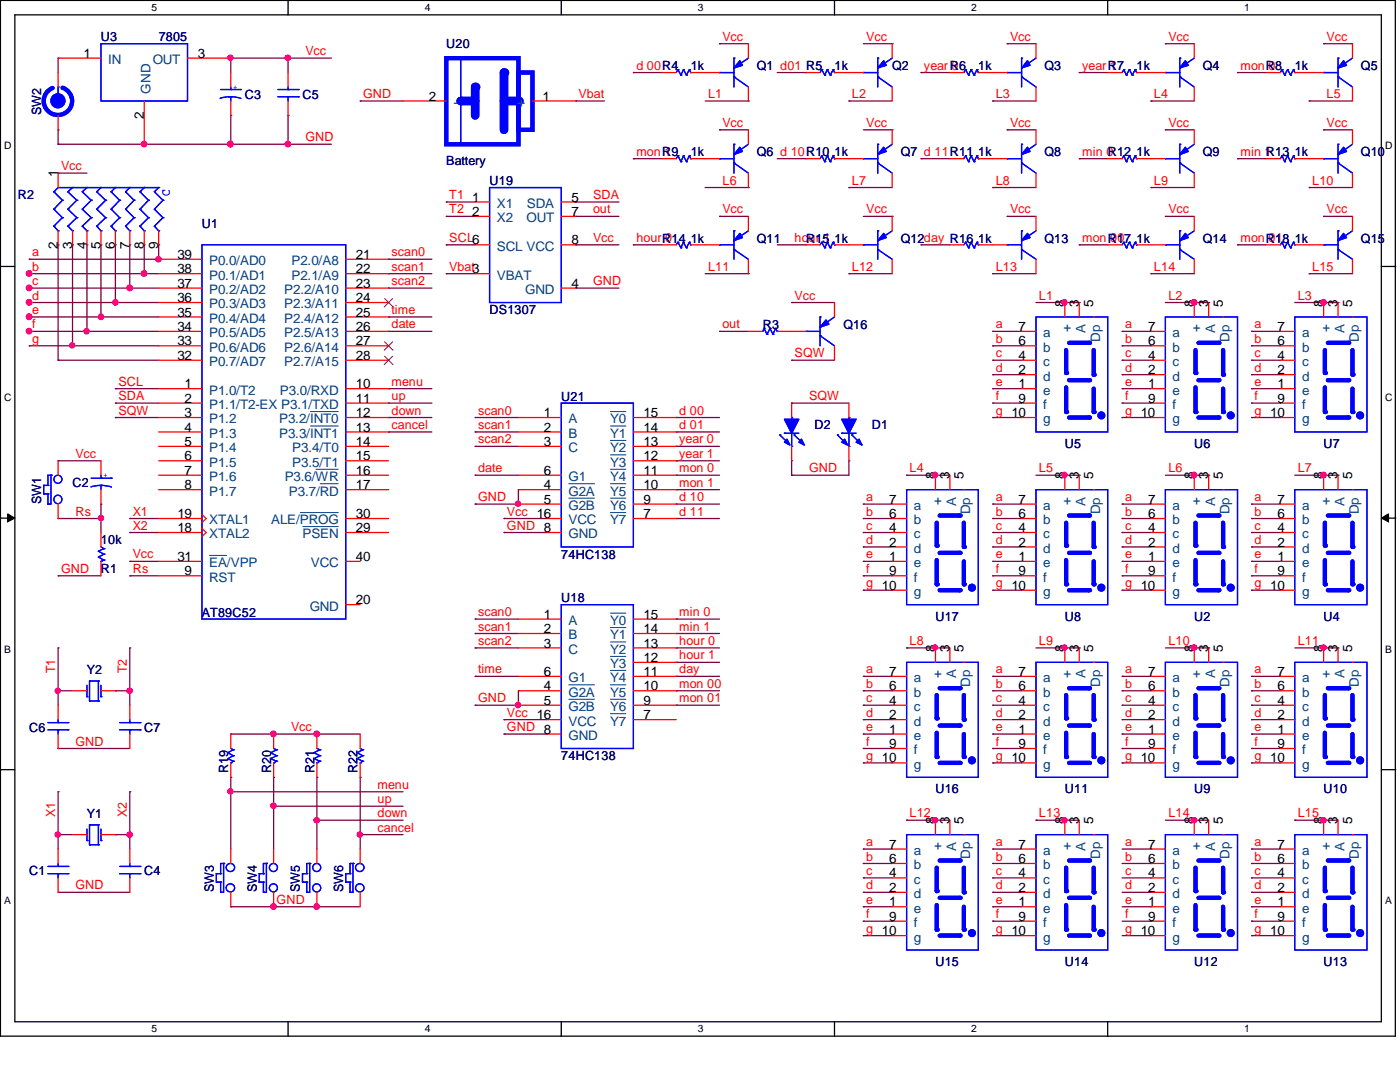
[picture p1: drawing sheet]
<svg xmlns="http://www.w3.org/2000/svg" width="279mm" height="216mm" viewBox="0 0 279 216" stroke-linecap="round" stroke-linejoin="round" font-family="sans-serif">
<defs><g id="words">
<g font-size="2.6">
<text x="16.7" y="11.5">1</text>
<text x="39.5" y="11.5">3</text>
<text x="28.7" y="23.7" transform="rotate(-90 28.7 23.7)">2</text>
<text x="85.6" y="20.1">2</text>
<text x="108.3" y="20.1">1</text>
<text x="11.5" y="35.4" transform="rotate(-90 11.5 35.4)">1</text>
<text x="94.2" y="40.2">1</text>
<text x="114" y="40.2">5</text>
<text x="94.2" y="43.1">2</text>
<text x="114" y="43.1">7</text>
<text x="11.5" y="49.6" transform="rotate(-90 11.5 49.6)">2</text>
<text x="14.4" y="49.6" transform="rotate(-90 14.4 49.6)">3</text>
<text x="17.3" y="49.6" transform="rotate(-90 17.3 49.6)">4</text>
<text x="20.1" y="49.6" transform="rotate(-90 20.1 49.6)">5</text>
<text x="22.9" y="49.6" transform="rotate(-90 22.9 49.6)">6</text>
<text x="25.8" y="49.6" transform="rotate(-90 25.8 49.6)">7</text>
<text x="28.7" y="49.6" transform="rotate(-90 28.7 49.6)">8</text>
<text x="31.6" y="49.6" transform="rotate(-90 31.6 49.6)">9</text>
<text x="35.4" y="51.6">39</text>
<text x="71" y="51.6">21</text>
<text x="114" y="48.8">8</text>
<text x="35.4" y="54.5">38</text>
<text x="35.4" y="57.4">37</text>
<text x="71" y="54.5">22</text>
<text x="71" y="57.4">23</text>
<text x="114" y="57.4">4</text>
<text x="35.4" y="60.3">36</text>
<text x="35.4" y="63.2">35</text>
<text x="71" y="60.3">24</text>
<text x="71" y="63.2">25</text>
<text x="212.4" y="61.2" transform="rotate(-90 212.4 61.2)">8</text>
<text x="215.3" y="61.2" transform="rotate(-90 215.3 61.2)">3</text>
<text x="218.2" y="61.2" transform="rotate(-90 218.2 61.2)">5</text>
<text x="238.3" y="61.2" transform="rotate(-90 238.3 61.2)">8</text>
<text x="241.1" y="61.2" transform="rotate(-90 241.1 61.2)">3</text>
<text x="244" y="61.2" transform="rotate(-90 244 61.2)">5</text>
<text x="264.1" y="61.2" transform="rotate(-90 264.1 61.2)">8</text>
<text x="267" y="61.2" transform="rotate(-90 267 61.2)">3</text>
<text x="269.8" y="61.2" transform="rotate(-90 269.8 61.2)">5</text>
<text x="35.4" y="66">34</text>
<text x="35.4" y="68.9">33</text>
<text x="35.4" y="71.8">32</text>
<text x="71" y="66">26</text>
<text x="71" y="68.9">27</text>
<text x="71" y="71.8">28</text>
<text x="203.3" y="66">7</text>
<text x="203.3" y="68.9">6</text>
<text x="203.3" y="71.8">4</text>
<text x="229.1" y="66">7</text>
<text x="229.1" y="68.9">6</text>
<text x="229.1" y="71.8">4</text>
<text x="254.9" y="66">7</text>
<text x="254.9" y="68.9">6</text>
<text x="254.9" y="71.8">4</text>
<text x="36.8" y="77.5">1</text>
<text x="71" y="77.5">10</text>
<text x="203.3" y="74.7">2</text>
<text x="203.3" y="77.5">1</text>
<text x="229.1" y="74.7">2</text>
<text x="229.1" y="77.5">1</text>
<text x="254.9" y="74.7">2</text>
<text x="254.9" y="77.5">1</text>
<text x="36.8" y="80.3">2</text>
<text x="36.8" y="83.2">3</text>
<text x="71" y="80.3">11</text>
<text x="71" y="83.2">12</text>
<text x="108.5" y="83.2">1</text>
<text x="128.4" y="83.2">15</text>
<text x="203.3" y="80.3">9</text>
<text x="229.1" y="80.3">9</text>
<text x="254.9" y="80.3">9</text>
<text x="36.8" y="86.1">4</text>
<text x="36.8" y="89">5</text>
<text x="71" y="86.1">13</text>
<text x="71" y="89">14</text>
<text x="108.5" y="86.1">2</text>
<text x="108.5" y="89">3</text>
<text x="128.4" y="86.1">14</text>
<text x="128.4" y="89">13</text>
<text x="36.8" y="91.9">6</text>
<text x="36.8" y="94.7">7</text>
<text x="71" y="91.9">15</text>
<text x="71" y="94.7">16</text>
<text x="108.5" y="94.7">6</text>
<text x="128.4" y="91.9">12</text>
<text x="128.4" y="94.7">11</text>
<text x="186.6" y="95.7" transform="rotate(-90 186.6 95.7)">8</text>
<text x="189.5" y="95.7" transform="rotate(-90 189.5 95.7)">3</text>
<text x="192.3" y="95.7" transform="rotate(-90 192.3 95.7)">5</text>
<text x="212.4" y="95.7" transform="rotate(-90 212.4 95.7)">8</text>
<text x="215.3" y="95.7" transform="rotate(-90 215.3 95.7)">3</text>
<text x="218.2" y="95.7" transform="rotate(-90 218.2 95.7)">5</text>
<text x="238.3" y="95.7" transform="rotate(-90 238.3 95.7)">8</text>
<text x="241.1" y="95.7" transform="rotate(-90 241.1 95.7)">3</text>
<text x="244" y="95.7" transform="rotate(-90 244 95.7)">5</text>
<text x="264.1" y="95.7" transform="rotate(-90 264.1 95.7)">8</text>
<text x="267" y="95.7" transform="rotate(-90 267 95.7)">3</text>
<text x="269.8" y="95.7" transform="rotate(-90 269.8 95.7)">5</text>
<text x="36.8" y="97.6">8</text>
<text x="71" y="97.6">17</text>
<text x="108.5" y="100.5">5</text>
<text x="108.5" y="97.6">4</text>
<text x="128.4" y="97.6">10</text>
<text x="128.4" y="100.5">9</text>
<text x="177.5" y="100.5">7</text>
<text x="203.3" y="100.5">7</text>
<text x="229.1" y="100.5">7</text>
<text x="254.9" y="100.5">7</text>
<text x="35.4" y="106.2">18</text>
<text x="35.4" y="103.4">19</text>
<text x="71" y="106.2">29</text>
<text x="71" y="103.4">30</text>
<text x="128.4" y="103.4">7</text>
<text x="177.5" y="103.4">6</text>
<text x="177.5" y="106.2">4</text>
<text x="203.3" y="103.4">6</text>
<text x="203.3" y="106.2">4</text>
<text x="229.1" y="103.4">6</text>
<text x="229.1" y="106.2">4</text>
<text x="254.9" y="103.4">6</text>
<text x="254.9" y="106.2">4</text>
<text x="35.4" y="111.9">31</text>
<text x="71" y="111.9">40</text>
<text x="177.5" y="109.1">2</text>
<text x="177.5" y="111.9">1</text>
<text x="203.3" y="109.1">2</text>
<text x="203.3" y="111.9">1</text>
<text x="229.1" y="109.1">2</text>
<text x="229.1" y="111.9">1</text>
<text x="254.9" y="109.1">2</text>
<text x="254.9" y="111.9">1</text>
<text x="36.8" y="114.8">9</text>
<text x="177.5" y="114.8">9</text>
<text x="203.3" y="114.8">9</text>
<text x="229.1" y="114.8">9</text>
<text x="254.9" y="114.8">9</text>
<text x="71" y="120.6">20</text>
<text x="108.5" y="123.4">1</text>
<text x="128.4" y="123.4">15</text>
<text x="108.5" y="126.3">2</text>
<text x="108.5" y="129.2">3</text>
<text x="128.4" y="126.3">14</text>
<text x="128.4" y="129.2">13</text>
<text x="186.6" y="130.1" transform="rotate(-90 186.6 130.1)">8</text>
<text x="189.5" y="130.1" transform="rotate(-90 189.5 130.1)">3</text>
<text x="192.3" y="130.1" transform="rotate(-90 192.3 130.1)">5</text>
<text x="212.4" y="130.1" transform="rotate(-90 212.4 130.1)">8</text>
<text x="215.3" y="130.1" transform="rotate(-90 215.3 130.1)">3</text>
<text x="218.2" y="130.1" transform="rotate(-90 218.2 130.1)">5</text>
<text x="238.3" y="130.1" transform="rotate(-90 238.3 130.1)">8</text>
<text x="241.1" y="130.1" transform="rotate(-90 241.1 130.1)">3</text>
<text x="244" y="130.1" transform="rotate(-90 244 130.1)">5</text>
<text x="264.1" y="130.1" transform="rotate(-90 264.1 130.1)">8</text>
<text x="267" y="130.1" transform="rotate(-90 267 130.1)">3</text>
<text x="269.8" y="130.1" transform="rotate(-90 269.8 130.1)">5</text>
<text x="108.5" y="137.8">4</text>
<text x="108.5" y="134.9">6</text>
<text x="128.4" y="132.1">12</text>
<text x="128.4" y="134.9">11</text>
<text x="128.4" y="137.8">10</text>
<text x="177.5" y="134.9">7</text>
<text x="177.5" y="137.8">6</text>
<text x="203.3" y="134.9">7</text>
<text x="203.3" y="137.8">6</text>
<text x="229.1" y="134.9">7</text>
<text x="229.1" y="137.8">6</text>
<text x="254.9" y="134.9">7</text>
<text x="254.9" y="137.8">6</text>
<text x="108.5" y="140.6">5</text>
<text x="128.4" y="140.6">9</text>
<text x="128.4" y="143.5">7</text>
<text x="177.5" y="140.6">4</text>
<text x="177.5" y="143.5">2</text>
<text x="203.3" y="140.6">4</text>
<text x="203.3" y="143.5">2</text>
<text x="229.1" y="140.6">4</text>
<text x="229.1" y="143.5">2</text>
<text x="254.9" y="140.6">4</text>
<text x="254.9" y="143.5">2</text>
<text x="177.5" y="146.4">1</text>
<text x="177.5" y="149.3">9</text>
<text x="203.3" y="146.4">1</text>
<text x="203.3" y="149.3">9</text>
<text x="229.1" y="146.4">1</text>
<text x="229.1" y="149.3">9</text>
<text x="254.9" y="146.4">1</text>
<text x="254.9" y="149.3">9</text>
<text x="186.6" y="164.5" transform="rotate(-90 186.6 164.5)">8</text>
<text x="189.5" y="164.5" transform="rotate(-90 189.5 164.5)">3</text>
<text x="192.3" y="164.5" transform="rotate(-90 192.3 164.5)">5</text>
<text x="212.4" y="164.5" transform="rotate(-90 212.4 164.5)">8</text>
<text x="215.3" y="164.5" transform="rotate(-90 215.3 164.5)">3</text>
<text x="218.2" y="164.5" transform="rotate(-90 218.2 164.5)">5</text>
<text x="238.3" y="164.5" transform="rotate(-90 238.3 164.5)">8</text>
<text x="241.1" y="164.5" transform="rotate(-90 241.1 164.5)">3</text>
<text x="244" y="164.5" transform="rotate(-90 244 164.5)">5</text>
<text x="264.1" y="164.5" transform="rotate(-90 264.1 164.5)">8</text>
<text x="267" y="164.5" transform="rotate(-90 267 164.5)">3</text>
<text x="269.8" y="164.5" transform="rotate(-90 269.8 164.5)">5</text>
<text x="177.5" y="169.3">7</text>
<text x="177.5" y="172.2">6</text>
<text x="203.3" y="169.3">7</text>
<text x="203.3" y="172.2">6</text>
<text x="229.1" y="169.3">7</text>
<text x="229.1" y="172.2">6</text>
<text x="254.9" y="169.3">7</text>
<text x="254.9" y="172.2">6</text>
<text x="177.5" y="175.1">4</text>
<text x="177.5" y="178">2</text>
<text x="203.3" y="175.1">4</text>
<text x="203.3" y="178">2</text>
<text x="229.1" y="175.1">4</text>
<text x="229.1" y="178">2</text>
<text x="254.9" y="175.1">4</text>
<text x="254.9" y="178">2</text>
<text x="177.5" y="180.8">1</text>
<text x="177.5" y="183.7">9</text>
<text x="203.3" y="180.8">1</text>
<text x="203.3" y="183.7">9</text>
<text x="229.1" y="180.8">1</text>
<text x="229.1" y="183.7">9</text>
<text x="254.9" y="180.8">1</text>
<text x="254.9" y="183.7">9</text>
</g>
<g font-size="2.6" fill="#004080">
<text x="21.6" y="12.8">IN</text>
<text x="30.5" y="12.8">OUT</text>
<text x="30.1" y="18.7" transform="rotate(-90 30.1 18.7)">GND</text>
<text x="90.5" y="21.3">-</text>
<text x="103.3" y="21.3">+</text>
<text x="99.1" y="41.5">X1</text>
<text x="105.2" y="41.5">SDA</text>
<text x="99.1" y="44.4">X2</text>
<text x="105.1" y="44.4">OUT</text>
<text x="41.7" y="52.9">P0.0/AD0</text>
<text x="58.2" y="52.9">P2.0/A8</text>
<text x="99.1" y="50">SCL VCC</text>
<text x="41.7" y="55.8">P0.1/AD1</text>
<text x="41.7" y="58.7">P0.2/AD2</text>
<text x="56.7" y="58.7">P2.2/A10</text>
<text x="58.2" y="55.8">P2.1/A9</text>
<text x="99.1" y="55.8">VBAT</text>
<text x="104.8" y="58.7">GND</text>
<text x="41.7" y="61.6">P0.3/AD3</text>
<text x="41.7" y="64.4">P0.4/AD4</text>
<text x="56.7" y="61.6">P2.3/A11</text>
<text x="56.7" y="64.4">P2.4/A12</text>
<text x="41.7" y="67.3">P0.5/AD5</text>
<text x="41.7" y="70.2">P0.6/AD6</text>
<text x="56.7" y="67.3">P2.5/A13</text>
<text x="56.7" y="70.2">P2.6/A14</text>
<text x="208.2" y="67.3">a</text>
<text x="208.2" y="70.2">b</text>
<text x="213.8" y="66.3" transform="rotate(-90 213.8 66.3)">+</text>
<text x="216.7" y="66.5" transform="rotate(-90 216.7 66.5)">A</text>
<text x="219.5" y="68.2" transform="rotate(-90 219.5 68.2)">Dp</text>
<text x="234" y="67.3">a</text>
<text x="234" y="70.2">b</text>
<text x="239.6" y="66.3" transform="rotate(-90 239.6 66.3)">+</text>
<text x="242.5" y="66.5" transform="rotate(-90 242.5 66.5)">A</text>
<text x="245.4" y="68.2" transform="rotate(-90 245.4 68.2)">Dp</text>
<text x="259.8" y="67.3">a</text>
<text x="259.8" y="70.2">b</text>
<text x="265.4" y="66.3" transform="rotate(-90 265.4 66.3)">+</text>
<text x="268.3" y="66.5" transform="rotate(-90 268.3 66.5)">A</text>
<text x="271.2" y="68.2" transform="rotate(-90 271.2 68.2)">Dp</text>
<text x="41.7" y="73.1">P0.7/AD7</text>
<text x="56.7" y="73.1">P2.7/A15</text>
<text x="208.2" y="73.1">c</text>
<text x="208.2" y="75.9">d</text>
<text x="234" y="73.1">c</text>
<text x="234" y="75.9">d</text>
<text x="259.8" y="73.1">c</text>
<text x="259.8" y="75.9">d</text>
<text x="41.7" y="78.7">P1.0/T2</text>
<text x="41.7" y="81.6">P1.1/T2-EX P3.1/TXD</text>
<text x="55.9" y="78.7">P3.0/RXD</text>
<text x="208.2" y="78.7">e</text>
<text x="208.2" y="81.6">f</text>
<text x="234" y="78.7">e</text>
<text x="234" y="81.6">f</text>
<text x="259.8" y="78.7">e</text>
<text x="259.8" y="81.6">f</text>
<text x="41.7" y="84.5">P1.2</text>
<text x="41.7" y="87.4">P1.3</text>
<text x="55.7" y="84.5">P3.2/INT0</text>
<text x="55.7" y="87.4">P3.3/INT1</text>
<text x="113.5" y="84.5">A</text>
<text x="113.5" y="87.4">B</text>
<text x="121.8" y="84.5">Y0</text>
<text x="121.8" y="87.4">Y1</text>
<text x="208.2" y="84.5">g</text>
<text x="234" y="84.5">g</text>
<text x="259.8" y="84.5">g</text>
<text x="41.7" y="90.3">P1.4</text>
<text x="41.7" y="93.1">P1.5</text>
<text x="58.3" y="90.3">P3.4/T0</text>
<text x="58.3" y="93.1">P3.5/T1</text>
<text x="113.5" y="90.3">C</text>
<text x="121.8" y="90.3">Y2</text>
<text x="121.8" y="93.1">Y3</text>
<text x="41.7" y="96">P1.6</text>
<text x="41.7" y="98.9">P1.7</text>
<text x="56.8" y="96">P3.6/WR</text>
<text x="57.7" y="98.9">P3.7/RD</text>
<text x="113.5" y="101.8">G2B</text>
<text x="113.5" y="98.9">G2A</text>
<text x="113.5" y="96">G1</text>
<text x="121.8" y="96">Y4</text>
<text x="121.8" y="98.9">Y5</text>
<text x="121.8" y="101.8">Y6</text>
<text x="182.4" y="101.8">a</text>
<text x="188" y="100.8" transform="rotate(-90 188 100.8)">+</text>
<text x="190.8" y="100.9" transform="rotate(-90 190.8 100.9)">A</text>
<text x="208.2" y="101.8">a</text>
<text x="213.8" y="100.8" transform="rotate(-90 213.8 100.8)">+</text>
<text x="216.7" y="100.9" transform="rotate(-90 216.7 100.9)">A</text>
<text x="234" y="101.8">a</text>
<text x="239.6" y="100.8" transform="rotate(-90 239.6 100.8)">+</text>
<text x="242.5" y="100.9" transform="rotate(-90 242.5 100.9)">A</text>
<text x="259.8" y="101.8">a</text>
<text x="265.4" y="100.8" transform="rotate(-90 265.4 100.8)">+</text>
<text x="268.3" y="100.9" transform="rotate(-90 268.3 100.9)">A</text>
<text x="41.7" y="107.4">XTAL2</text>
<text x="41.7" y="104.6">XTAL1</text>
<text x="54.1" y="104.6">ALE/PROG</text>
<text x="60.4" y="107.4">PSEN</text>
<text x="113.5" y="107.4">GND</text>
<text x="113.5" y="104.6">VCC</text>
<text x="121.8" y="104.6">Y7</text>
<text x="182.4" y="104.6">b</text>
<text x="182.4" y="107.4">c</text>
<text x="193.6" y="102.6" transform="rotate(-90 193.6 102.6)">Dp</text>
<text x="208.2" y="104.6">b</text>
<text x="208.2" y="107.4">c</text>
<text x="219.5" y="102.6" transform="rotate(-90 219.5 102.6)">Dp</text>
<text x="234" y="104.6">b</text>
<text x="234" y="107.4">c</text>
<text x="245.4" y="102.6" transform="rotate(-90 245.4 102.6)">Dp</text>
<text x="259.8" y="104.6">b</text>
<text x="259.8" y="107.4">c</text>
<text x="271.2" y="102.6" transform="rotate(-90 271.2 102.6)">Dp</text>
<text x="41.7" y="113.2">EA/VPP</text>
<text x="62.1" y="113.2">VCC</text>
<text x="182.4" y="110.3">d</text>
<text x="182.4" y="113.2">e</text>
<text x="208.2" y="110.3">d</text>
<text x="208.2" y="113.2">e</text>
<text x="234" y="110.3">d</text>
<text x="234" y="113.2">e</text>
<text x="259.8" y="110.3">d</text>
<text x="259.8" y="113.2">e</text>
<text x="41.7" y="116.1">RST</text>
<text x="182.4" y="116.1">f</text>
<text x="182.4" y="119">g</text>
<text x="208.2" y="116.1">f</text>
<text x="208.2" y="119">g</text>
<text x="234" y="116.1">f</text>
<text x="234" y="119">g</text>
<text x="259.8" y="116.1">f</text>
<text x="259.8" y="119">g</text>
<text x="61.8" y="121.8">GND</text>
<text x="113.5" y="124.7">A</text>
<text x="121.8" y="124.7">Y0</text>
<text x="113.5" y="127.6">B</text>
<text x="113.5" y="130.5">C</text>
<text x="121.8" y="127.6">Y1</text>
<text x="121.8" y="130.5">Y2</text>
<text x="113.5" y="136.1">G1</text>
<text x="121.8" y="133.3">Y3</text>
<text x="121.8" y="136.1">Y4</text>
<text x="182.4" y="136.1">a</text>
<text x="188" y="135.2" transform="rotate(-90 188 135.2)">+</text>
<text x="190.8" y="135.4" transform="rotate(-90 190.8 135.4)">A</text>
<text x="193.6" y="137.1" transform="rotate(-90 193.6 137.1)">Dp</text>
<text x="208.2" y="136.1">a</text>
<text x="213.8" y="135.2" transform="rotate(-90 213.8 135.2)">+</text>
<text x="216.7" y="135.4" transform="rotate(-90 216.7 135.4)">A</text>
<text x="219.5" y="137.1" transform="rotate(-90 219.5 137.1)">Dp</text>
<text x="234" y="136.1">a</text>
<text x="239.6" y="135.2" transform="rotate(-90 239.6 135.2)">+</text>
<text x="242.5" y="135.4" transform="rotate(-90 242.5 135.4)">A</text>
<text x="245.4" y="137.1" transform="rotate(-90 245.4 137.1)">Dp</text>
<text x="259.8" y="136.1">a</text>
<text x="265.4" y="135.2" transform="rotate(-90 265.4 135.2)">+</text>
<text x="268.3" y="135.4" transform="rotate(-90 268.3 135.4)">A</text>
<text x="271.2" y="137.1" transform="rotate(-90 271.2 137.1)">Dp</text>
<text x="113.5" y="141.9">G2B</text>
<text x="113.5" y="139">G2A</text>
<text x="121.8" y="139">Y5</text>
<text x="121.8" y="141.9">Y6</text>
<text x="182.4" y="139">b</text>
<text x="182.4" y="141.9">c</text>
<text x="208.2" y="139">b</text>
<text x="208.2" y="141.9">c</text>
<text x="234" y="139">b</text>
<text x="234" y="141.9">c</text>
<text x="259.8" y="139">b</text>
<text x="259.8" y="141.9">c</text>
<text x="113.5" y="147.7">GND</text>
<text x="113.5" y="144.8">VCC</text>
<text x="121.8" y="144.8">Y7</text>
<text x="182.4" y="144.8">d</text>
<text x="182.4" y="147.7">e</text>
<text x="208.2" y="144.8">d</text>
<text x="208.2" y="147.7">e</text>
<text x="234" y="144.8">d</text>
<text x="234" y="147.7">e</text>
<text x="259.8" y="144.8">d</text>
<text x="259.8" y="147.7">e</text>
<text x="182.4" y="150.5">f</text>
<text x="182.4" y="153.4">g</text>
<text x="208.2" y="150.5">f</text>
<text x="208.2" y="153.4">g</text>
<text x="234" y="150.5">f</text>
<text x="234" y="153.4">g</text>
<text x="259.8" y="150.5">f</text>
<text x="259.8" y="153.4">g</text>
<text x="182.4" y="170.6">a</text>
<text x="182.4" y="173.5">b</text>
<text x="188" y="169.6" transform="rotate(-90 188 169.6)">+</text>
<text x="190.8" y="169.8" transform="rotate(-90 190.8 169.8)">A</text>
<text x="193.6" y="171.4" transform="rotate(-90 193.6 171.4)">Dp</text>
<text x="208.2" y="170.6">a</text>
<text x="208.2" y="173.5">b</text>
<text x="213.8" y="169.6" transform="rotate(-90 213.8 169.6)">+</text>
<text x="216.7" y="169.8" transform="rotate(-90 216.7 169.8)">A</text>
<text x="219.5" y="171.4" transform="rotate(-90 219.5 171.4)">Dp</text>
<text x="234" y="170.6">a</text>
<text x="234" y="173.5">b</text>
<text x="239.6" y="169.6" transform="rotate(-90 239.6 169.6)">+</text>
<text x="242.5" y="169.8" transform="rotate(-90 242.5 169.8)">A</text>
<text x="245.4" y="171.4" transform="rotate(-90 245.4 171.4)">Dp</text>
<text x="259.8" y="170.6">a</text>
<text x="259.8" y="173.5">b</text>
<text x="265.4" y="169.6" transform="rotate(-90 265.4 169.6)">+</text>
<text x="268.3" y="169.8" transform="rotate(-90 268.3 169.8)">A</text>
<text x="271.2" y="171.4" transform="rotate(-90 271.2 171.4)">Dp</text>
<text x="182.4" y="176.4">c</text>
<text x="182.4" y="179.2">d</text>
<text x="208.2" y="176.4">c</text>
<text x="208.2" y="179.2">d</text>
<text x="234" y="176.4">c</text>
<text x="234" y="179.2">d</text>
<text x="259.8" y="176.4">c</text>
<text x="259.8" y="179.2">d</text>
<text x="182.4" y="182.1">e</text>
<text x="182.4" y="185">f</text>
<text x="208.2" y="182.1">e</text>
<text x="208.2" y="185">f</text>
<text x="234" y="182.1">e</text>
<text x="234" y="185">f</text>
<text x="259.8" y="182.1">e</text>
<text x="259.8" y="185">f</text>
<text x="182.4" y="187.9">g</text>
<text x="208.2" y="187.9">g</text>
<text x="234" y="187.9">g</text>
<text x="259.8" y="187.9">g</text>
</g>
<g font-size="2.5" fill="#000080">
<text x="20.2" y="8.2">U3</text>
<text x="31.7" y="8.2">7805</text>
<text x="89.1" y="9.7">U20</text>
<text x="137.8" y="14">1k</text>
<text x="151" y="14">Q1 d01 R5</text>
<text x="166.5" y="14">1k</text>
<text x="178.1" y="14">Q2</text>
<text x="189.6" y="14">R6</text>
<text x="195.2" y="14">1k</text>
<text x="208.4" y="14">Q3</text>
<text x="221.1" y="14">R7</text>
<text x="226.8" y="14">1k</text>
<text x="240" y="14">Q4</text>
<text x="252.6" y="14">R8</text>
<text x="258.4" y="14">1k</text>
<text x="271.6" y="14">Q5</text>
<text x="8.2" y="23" transform="rotate(-90 8.2 23)">SW2</text>
<text x="48.9" y="19.7">C3</text>
<text x="60.4" y="19.7">C5</text>
<text x="89.1" y="32.9">Battery</text>
<text x="132.2" y="31.2">R9</text>
<text x="137.8" y="31.2">1k</text>
<text x="151" y="31.2">Q6 d 10R10</text>
<text x="166.5" y="31.2">1k</text>
<text x="179.7" y="31.2">Q7 d 11R11</text>
<text x="195.2" y="31.2">1k</text>
<text x="208.4" y="31.2">Q8</text>
<text x="226.8" y="31.2">1k</text>
<text x="240" y="31.2">Q9</text>
<text x="258.4" y="31.2">1k</text>
<text x="271.6" y="31.2">Q10</text>
<text x="3.6" y="39.8">R2</text>
<text x="97.7" y="36.9">U19</text>
<text x="40.3" y="45.6">U1</text>
<text x="132.2" y="48.4">R14</text>
<text x="137.8" y="48.4">1k</text>
<text x="151" y="48.4">Q11</text>
<text x="160.9" y="48.4">R15</text>
<text x="166.5" y="48.4">1k</text>
<text x="179.7" y="48.4">Q12day R16</text>
<text x="195.2" y="48.4">1k</text>
<text x="208.4" y="48.4">Q13</text>
<text x="221.1" y="48.4">R17</text>
<text x="226.8" y="48.4">1k</text>
<text x="240" y="48.4">Q14</text>
<text x="252.6" y="48.4">R18</text>
<text x="258.4" y="48.4">1k</text>
<text x="271.6" y="48.4">Q15</text>
<text x="97.7" y="62.7">DS1307</text>
<text x="152.2" y="65.6">R3</text>
<text x="168.3" y="65.6">Q16</text>
<text x="112" y="79.9">U21</text>
<text x="162.6" y="85.7">D2</text>
<text x="174" y="85.7">D1</text>
<text x="212.5" y="89.4">U5</text>
<text x="238.3" y="89.4">U6</text>
<text x="264.2" y="89.4">U7</text>
<text x="8.2" y="100.6" transform="rotate(-90 8.2 100.6)">SW1</text>
<text x="14.5" y="97.2">C2</text>
<text x="20.2" y="108.6">10k</text>
<text x="112" y="111.5">74HC138</text>
<text x="20.2" y="114.4">R1</text>
<text x="40.3" y="123">AT89C52</text>
<text x="112" y="120.1">U18</text>
<text x="186.7" y="123.9">U17</text>
<text x="212.5" y="123.9">U8</text>
<text x="238.3" y="123.9">U2</text>
<text x="264.2" y="123.9">U4</text>
<text x="17.4" y="134.5">Y2</text>
<text x="5.8" y="146">C6</text>
<text x="28.8" y="146">C7</text>
<text x="45.6" y="154.3" transform="rotate(-90 45.6 154.3)">R19</text>
<text x="54.1" y="154.3" transform="rotate(-90 54.1 154.3)">R20</text>
<text x="62.7" y="154.3" transform="rotate(-90 62.7 154.3)">R21</text>
<text x="71.4" y="154.3" transform="rotate(-90 71.4 154.3)">R22</text>
<text x="112" y="151.7">74HC138</text>
<text x="186.7" y="158.3">U16</text>
<text x="212.5" y="158.3">U11</text>
<text x="238.3" y="158.3">U9</text>
<text x="264.2" y="158.3">U10</text>
<text x="17.4" y="163.2">Y1</text>
<text x="5.8" y="174.7">C1</text>
<text x="28.8" y="174.7">C4</text>
<text x="42.7" y="178.1" transform="rotate(-90 42.7 178.1)">SW3</text>
<text x="51.2" y="178.1" transform="rotate(-90 51.2 178.1)">SW4</text>
<text x="59.9" y="178.1" transform="rotate(-90 59.9 178.1)">SW5</text>
<text x="68.5" y="178.1" transform="rotate(-90 68.5 178.1)">SW6</text>
<text x="186.7" y="192.8">U15</text>
<text x="212.5" y="192.8">U14</text>
<text x="238.3" y="192.8">U12</text>
<text x="264.2" y="192.8">U13</text>
</g>
<g font-size="2.5" fill="#f00">
<text x="61" y="11">Vcc</text>
<text x="144.2" y="8.1">Vcc</text>
<text x="172.9" y="8.1">Vcc</text>
<text x="201.6" y="8.1">Vcc</text>
<text x="233.2" y="8.1">Vcc</text>
<text x="264.8" y="8.1">Vcc</text>
<text x="127" y="13.9">d 00R4</text>
<text x="184.4" y="13.9">year 0</text>
<text x="216" y="13.9">year 1</text>
<text x="247.6" y="13.9">mon 0</text>
<text x="72.5" y="19.6">GND</text>
<text x="115.5" y="19.6">Vbat</text>
<text x="141.3" y="19.6">L1</text>
<text x="170" y="19.6">L2</text>
<text x="198.7" y="19.6">L3</text>
<text x="230.3" y="19.6">L4</text>
<text x="264.8" y="19.6">L5</text>
<text x="61" y="28.2">GND</text>
<text x="144.2" y="25.3">Vcc</text>
<text x="172.9" y="25.3">Vcc</text>
<text x="201.6" y="25.3">Vcc</text>
<text x="233.2" y="25.3">Vcc</text>
<text x="264.8" y="25.3">Vcc</text>
<text x="12.2" y="34">Vcc</text>
<text x="127" y="31.1">mon 1</text>
<text x="216" y="31.1">min 0R12</text>
<text x="247.6" y="31.1">min 1R13</text>
<text x="89.7" y="39.7">T1</text>
<text x="118.4" y="39.7">SDA</text>
<text x="144.2" y="36.8">L6</text>
<text x="170" y="36.8">L7</text>
<text x="198.7" y="36.8">L8</text>
<text x="230.3" y="36.8">L9</text>
<text x="261.9" y="36.8">L10</text>
<text x="89.7" y="42.6">T2</text>
<text x="118.4" y="42.6">out</text>
<text x="144.2" y="42.6">Vcc</text>
<text x="172.9" y="42.6">Vcc</text>
<text x="201.6" y="42.6">Vcc</text>
<text x="233.2" y="42.6">Vcc</text>
<text x="264.8" y="42.6">Vcc</text>
<text x="6.4" y="51.1">a</text>
<text x="78.1" y="51.1">scan0</text>
<text x="89.7" y="48.3">SCL6</text>
<text x="118.4" y="48.3">Vcc</text>
<text x="127" y="48.3">hour 0</text>
<text x="158.6" y="48.3">hour 1</text>
<text x="216" y="48.3">mon 00</text>
<text x="247.6" y="48.3">mon 01</text>
<text x="6.4" y="59.8">d</text>
<text x="6.4" y="56.9">c</text>
<text x="6.4" y="54">b</text>
<text x="78.1" y="54">scan1</text>
<text x="78.1" y="56.9">scan2</text>
<text x="89.7" y="54">Vbat3</text>
<text x="118.4" y="56.9">GND</text>
<text x="141.3" y="54">L11</text>
<text x="158.6" y="59.8">Vcc</text>
<text x="170" y="54">L12</text>
<text x="198.7" y="54">L13</text>
<text x="207.3" y="59.8">L1</text>
<text x="230.3" y="54">L14</text>
<text x="233.2" y="59.8">L2</text>
<text x="259" y="59.8">L3</text>
<text x="261.9" y="54">L15</text>
<text x="6.4" y="62.7">e</text>
<text x="6.4" y="65.5">f</text>
<text x="78.1" y="62.7">time</text>
<text x="78.1" y="65.5">date</text>
<text x="144.2" y="65.5">out</text>
<text x="198.7" y="65.5">a</text>
<text x="224.5" y="65.5">a</text>
<text x="250.4" y="65.5">a</text>
<text x="6.4" y="68.4">g</text>
<text x="158.6" y="71.3">SQW</text>
<text x="198.7" y="68.4">b</text>
<text x="198.7" y="71.3">c</text>
<text x="224.5" y="68.4">b</text>
<text x="224.5" y="71.3">c</text>
<text x="250.4" y="68.4">b</text>
<text x="250.4" y="71.3">c</text>
<text x="23.6" y="77">SCL</text>
<text x="78.1" y="77">menu</text>
<text x="198.7" y="74.2">d</text>
<text x="198.7" y="77">e</text>
<text x="224.5" y="74.2">d</text>
<text x="224.5" y="77">e</text>
<text x="250.4" y="74.2">d</text>
<text x="250.4" y="77">e</text>
<text x="23.6" y="79.8">SDA</text>
<text x="23.6" y="82.7">SQW</text>
<text x="78.1" y="79.8">up</text>
<text x="78.1" y="82.7">down</text>
<text x="95.4" y="82.7">scan0</text>
<text x="135.6" y="82.7">d 00</text>
<text x="161.5" y="79.8">SQW</text>
<text x="198.7" y="79.8">f</text>
<text x="198.7" y="82.7">g 10</text>
<text x="224.5" y="79.8">f</text>
<text x="224.5" y="82.7">g 10</text>
<text x="250.4" y="79.8">f</text>
<text x="250.4" y="82.7">g 10</text>
<text x="78.1" y="85.6">cancel</text>
<text x="95.4" y="88.5">scan2</text>
<text x="95.4" y="85.6">scan1</text>
<text x="135.6" y="85.6">d 01</text>
<text x="135.6" y="88.5">year 0</text>
<text x="15.1" y="91.4">Vcc</text>
<text x="95.4" y="94.2">date</text>
<text x="135.6" y="91.4">year 1</text>
<text x="135.6" y="94.2">mon 0</text>
<text x="161.5" y="94.2">GND</text>
<text x="181.5" y="94.2">L4</text>
<text x="207.3" y="94.2">L5</text>
<text x="233.2" y="94.2">L6</text>
<text x="259" y="94.2">L7</text>
<text x="95.4" y="100">GND</text>
<text x="135.6" y="97.1">mon 1</text>
<text x="135.6" y="100">d 10</text>
<text x="172.9" y="100">a</text>
<text x="198.7" y="100">a</text>
<text x="224.5" y="100">a</text>
<text x="250.4" y="100">a</text>
<text x="15.1" y="102.9">Rs</text>
<text x="26.5" y="102.9">X1</text>
<text x="26.5" y="105.7">X2</text>
<text x="101.2" y="102.9">Vcc 16</text>
<text x="101.2" y="105.7">GND 8</text>
<text x="135.6" y="102.9">d 11</text>
<text x="172.9" y="102.9">b</text>
<text x="172.9" y="105.7">c</text>
<text x="198.7" y="102.9">b</text>
<text x="198.7" y="105.7">c</text>
<text x="224.5" y="102.9">b</text>
<text x="224.5" y="105.7">c</text>
<text x="250.4" y="102.9">b</text>
<text x="250.4" y="105.7">c</text>
<text x="26.5" y="111.4">Vcc</text>
<text x="172.9" y="108.5">d</text>
<text x="172.9" y="111.4">e</text>
<text x="198.7" y="108.5">d</text>
<text x="198.7" y="111.4">e</text>
<text x="224.5" y="108.5">d</text>
<text x="224.5" y="111.4">e</text>
<text x="250.4" y="108.5">d</text>
<text x="250.4" y="111.4">e</text>
<text x="12.2" y="114.3">GND</text>
<text x="26.5" y="114.3">Rs</text>
<text x="172.9" y="114.3">f</text>
<text x="172.9" y="117.2">g 10</text>
<text x="198.7" y="114.3">f</text>
<text x="198.7" y="117.2">g 10</text>
<text x="224.5" y="114.3">f</text>
<text x="224.5" y="117.2">g 10</text>
<text x="250.4" y="114.3">f</text>
<text x="250.4" y="117.2">g 10</text>
<text x="95.4" y="125.8">scan1</text>
<text x="95.4" y="122.9">scan0</text>
<text x="135.6" y="122.9">min 0</text>
<text x="135.6" y="125.8">min 1</text>
<text x="95.4" y="128.7">scan2</text>
<text x="135.6" y="128.7">hour 0</text>
<text x="135.6" y="131.6">hour 1</text>
<text x="181.5" y="128.7">L8</text>
<text x="207.3" y="128.7">L9</text>
<text x="233.2" y="128.7">L10</text>
<text x="259" y="128.7">L11</text>
<text x="11" y="134.4" transform="rotate(-90 11 134.4)">T1</text>
<text x="25.3" y="134.4" transform="rotate(-90 25.3 134.4)">T2</text>
<text x="95.4" y="134.4">time</text>
<text x="135.6" y="134.4">day</text>
<text x="135.6" y="137.2">mon 00</text>
<text x="172.9" y="134.4">a</text>
<text x="172.9" y="137.2">b</text>
<text x="198.7" y="134.4">a</text>
<text x="198.7" y="137.2">b</text>
<text x="224.5" y="134.4">a</text>
<text x="224.5" y="137.2">b</text>
<text x="250.4" y="134.4">a</text>
<text x="250.4" y="137.2">b</text>
<text x="95.4" y="140.1">GND</text>
<text x="101.2" y="143">Vcc 16</text>
<text x="135.6" y="140.1">mon 01</text>
<text x="172.9" y="140.1">c</text>
<text x="172.9" y="143">d</text>
<text x="198.7" y="140.1">c</text>
<text x="198.7" y="143">d</text>
<text x="224.5" y="140.1">c</text>
<text x="224.5" y="143">d</text>
<text x="250.4" y="140.1">c</text>
<text x="250.4" y="143">d</text>
<text x="15.1" y="148.8">GND</text>
<text x="58.1" y="145.9">Vcc</text>
<text x="101.2" y="145.9">GND 8</text>
<text x="172.9" y="145.9">e</text>
<text x="172.9" y="148.8">f</text>
<text x="198.7" y="145.9">e</text>
<text x="198.7" y="148.8">f</text>
<text x="224.5" y="145.9">e</text>
<text x="224.5" y="148.8">f</text>
<text x="250.4" y="145.9">e</text>
<text x="250.4" y="148.8">f</text>
<text x="172.9" y="151.6">g 10</text>
<text x="198.7" y="151.6">g 10</text>
<text x="224.5" y="151.6">g 10</text>
<text x="250.4" y="151.6">g 10</text>
<text x="75.4" y="157.4">menu</text>
<text x="75.4" y="160.3">up</text>
<text x="11" y="163.1" transform="rotate(-90 11 163.1)">X1</text>
<text x="25.3" y="163.1" transform="rotate(-90 25.3 163.1)">X2</text>
<text x="75.4" y="163.1">down</text>
<text x="75.4" y="165.9">cancel</text>
<text x="181.5" y="163.1">L12</text>
<text x="207.3" y="163.1">L13</text>
<text x="233.2" y="163.1">L14</text>
<text x="259" y="163.1">L15</text>
<text x="172.9" y="168.8">a</text>
<text x="172.9" y="171.7">b</text>
<text x="198.7" y="168.8">a</text>
<text x="198.7" y="171.7">b</text>
<text x="224.5" y="168.8">a</text>
<text x="224.5" y="171.7">b</text>
<text x="250.4" y="168.8">a</text>
<text x="250.4" y="171.7">b</text>
<text x="15.1" y="177.5">GND</text>
<text x="172.9" y="174.6">c</text>
<text x="172.9" y="177.5">d</text>
<text x="198.7" y="174.6">c</text>
<text x="198.7" y="177.5">d</text>
<text x="224.5" y="174.6">c</text>
<text x="224.5" y="177.5">d</text>
<text x="250.4" y="174.6">c</text>
<text x="250.4" y="177.5">d</text>
<text x="55.2" y="180.3">GND</text>
<text x="172.9" y="180.3">e</text>
<text x="172.9" y="183.2">f</text>
<text x="198.7" y="180.3">e</text>
<text x="198.7" y="183.2">f</text>
<text x="224.5" y="180.3">e</text>
<text x="224.5" y="183.2">f</text>
<text x="250.4" y="180.3">e</text>
<text x="250.4" y="183.2">f</text>
<text x="172.9" y="186.1">g 10</text>
<text x="198.7" y="186.1">g 10</text>
<text x="224.5" y="186.1">g 10</text>
<text x="250.4" y="186.1">g 10</text>
</g>
<text font-size="2.5" fill="#00f" x="33.9" y="39.1" transform="rotate(-90 33.9 39.1)">C</text>
<g font-size="2">
<text x="30.2" y="2.2">5</text>
<text x="84.8" y="2.2">4</text>
<text x="139.3" y="2.2">3</text>
<text x="193.8" y="2.2">2</text>
<text x="248.3" y="2.2">1</text>
<text x=".8" y="29.8">D</text>
<text x="276.4" y="29.8">D</text>
<text x=".8" y="80">C</text>
<text x="276.4" y="80">C</text>
<text x=".8" y="130.2">B</text>
<text x="276.4" y="130.2">B</text>
<text x=".8" y="180.4">A</text>
<text x="276.4" y="180.4">A</text>
<text x="30.2" y="206">5</text>
<text x="84.8" y="206">4</text>
<text x="139.3" y="206">3</text>
<text x="193.8" y="206">2</text>
<text x="248.3" y="206">1</text>
</g>
<g font-size="1.4" fill="#00f">
<text x="46.6" y="17.7">+</text>
<text x="20.7" y="95.2">+</text>
</g>
</g></defs>
<path d="M.1 .1h278.4v206.7h-278.4zM3 3h272.7v200.9h-272.7z" fill="none" stroke="#000" stroke-width=".25"/>
<g fill="#fff">
<path d="M30.2 .4h1v2.2h-1z"/>
<path d="M30.2 204.2h1v2.2h-1z"/>
</g>
<path d="M57.5 .1v2.9M57.5 203.9v2.9" fill="none" stroke="#000" stroke-width=".25"/>
<g fill="#fff">
<path d="M84.8 .4h1v2.2h-1z"/>
<path d="M84.8 204.2h1v2.2h-1z"/>
</g>
<path d="M112 .1v2.9M112 203.9v2.9" fill="none" stroke="#000" stroke-width=".25"/>
<g fill="#fff">
<path d="M139.3 .4h1v2.2h-1z"/>
<path d="M139.3 204.2h1v2.2h-1z"/>
</g>
<path d="M166.5 .1v2.9M166.5 203.9v2.9" fill="none" stroke="#000" stroke-width=".25"/>
<g fill="#fff">
<path d="M193.8 .4h1v2.2h-1z"/>
<path d="M193.8 204.2h1v2.2h-1z"/>
</g>
<path d="M221.1 .1v2.9M221.1 203.9v2.9" fill="none" stroke="#000" stroke-width=".25"/>
<g fill="#fff">
<path d="M248.3 .4h1v2.2h-1z"/>
<path d="M248.3 204.2h1v2.2h-1z"/>
<path d="M.8 28h1.4v2.2h-1.4z"/>
<path d="M276.4 28h1.4v2.2h-1.4z"/>
<path d="M.8 78.2h1.4v2.2h-1.4z"/>
<path d="M276.4 78.2h1.4v2.2h-1.4z"/>
</g>
<path d="M.1 53.2h2.9M275.7 53.2h2.9" fill="none" stroke="#000" stroke-width=".25"/>
<g fill="#fff">
<path d="M.8 128.4h1.3v2.2h-1.3z"/>
<path d="M276.4 128.4h1.3v2.2h-1.3z"/>
</g>
<path d="M.1 103.4h2.9M275.7 103.4h2.9" fill="none" stroke="#000" stroke-width=".25"/>
<path d="M1.5 102.5l1.5 .9-1.5 .7zM275.7 103.4l1.4-.9v1.6z" fill="#000" stroke="#000" stroke-width=".2"/>
<g fill="#fff">
<path d="M.8 178.6h1.2v2.2h-1.2z"/>
<path d="M276.4 178.6h1.2v2.2h-1.2z"/>
</g>
<path d="M.1 153.6h2.9M275.7 153.6h2.9" fill="none" stroke="#000" stroke-width=".25"/>
<g fill="none" stroke="#800040" stroke-width=".25">
<path d="M11.6 11.6h.1M11.6 11.6v2.9M46.1 11.6h.1M46.1 11.6v2.9M46.1 11.6h20M57.5 11.6h.1M57.5 11.6v2.9M126.4 14.5h.1M126.4 14.5h5.8M143.6 8.7h.1M143.6 8.7h5.8M155.1 14.5h5.8"/>
<path d="M160.9 14.5h.1M172.3 8.7h5.8M178.1 8.7h.1M183.8 14.5h.1M183.8 14.5h5.8M201 8.7h.1M201 8.7h5.8M215.4 14.5h.1M215.4 14.5h5.7M232.6 8.7h.1M232.6 8.7h5.7M247 14.5h.1"/>
<path d="M247 14.5h5.6M264.2 8.7h.1M264.2 8.7h5.7M11.6 34.5h.1M11.6 25.9h.1M11.6 28.8h.1M11.6 25.9v2.9M11.6 34.5h5.8M11.6 28.8h54.5M28.8 28.8h.1M46.1 23h.1M46.1 28.8h.1"/>
<path d="M46.1 23v5.8M57.5 23h.1M57.5 28.8h.1M57.5 23v5.8M71.9 20.2h.1M71.9 20.2h8.5M114.9 20.2h.1M114.9 20.2h5.7M126.4 31.7h.1M126.4 31.7h5.8M140.7 20.2h8.7M140.7 37.4h8.7"/>
<path d="M143.6 25.9h.1M143.6 25.9h5.8M149.4 20.2h.1M149.4 37.4h.1M155.1 31.7h5.8M160.9 31.7h.1M169.4 20.2h.1M169.4 37.4h.1M169.4 20.2h8.7M169.4 37.4h8.7M172.3 25.9h5.8M178.1 25.9h.1"/>
<path d="M183.8 31.7h.1M183.8 31.7h5.8M198.1 20.2h.1M198.1 37.4h.1M198.1 20.2h8.7M198.1 37.4h8.7M201 25.9h.1M201 25.9h5.8M215.4 31.7h.1M215.4 31.7h5.7M229.7 20.2h.1M229.7 37.4h.1"/>
<path d="M229.7 20.2h8.6M229.7 37.4h8.6M232.6 25.9h.1M232.6 25.9h5.7M247 31.7h.1M247 31.7h5.6M261.3 20.2h.1M261.3 37.4h.1M261.3 20.2h8.6M261.3 37.4h8.6M264.2 25.9h.1M264.2 25.9h5.7"/>
<path d="M5.8 51.7h.1M5.8 57.5h.1M5.8 54.6h.1M5.8 54.6h25.9M5.8 57.5h25.9M11.6 48.9h.1M11.6 48.9v23M14.5 48.9h.1M14.5 48.9v20.1M17.4 48.9h.1M17.4 48.9v17.2M20.2 48.9h.1"/>
<path d="M20.2 48.9v14.3M23 48.9h.1M23 48.9v11.5M25.9 48.9h.1M25.9 57.5h.1M25.9 48.9v8.6M28.8 48.9h.1M28.8 54.6h.1M28.8 48.9v5.7M31.7 48.9h.1M31.7 48.9v2.8h-25.9M77.6 51.7h.1"/>
<path d="M77.6 54.6h.1M77.6 57.5h.1M77.6 54.6h8.6M77.6 57.5h8.6M77.6 51.7h8.6M89.1 40.3h.1M89.1 43.2h.1M89.1 54.6h.1M89.1 48.9h.1M89.1 54.6h5.7M89.1 48.9h5.7M89.1 43.2h5.7"/>
<path d="M89.1 40.3h5.7M114.9 40.3h.1M114.9 43.2h.1M114.9 48.9h.1M114.9 57.5h.1M114.9 57.5h8.6M114.9 48.9h8.6M114.9 43.2h8.6M114.9 40.3h8.6M126.4 48.9h.1M126.4 48.9h5.8M140.7 54.6h8.7"/>
<path d="M143.6 43.2h.1M143.6 43.2h5.8M149.4 54.6h.1M155.1 48.9h5.8M160.9 48.9h.1M169.4 54.6h.1M169.4 54.6h8.7M172.3 43.2h5.8M178.1 43.2h.1M183.8 48.9h.1M183.8 48.9h5.8M198.1 54.6h.1"/>
<path d="M198.1 54.6h8.7M201 43.2h.1M201 43.2h5.8M215.4 48.9h.1M215.4 48.9h5.7M229.7 54.6h.1M229.7 54.6h8.6M232.6 43.2h.1M232.6 43.2h5.7M247 48.9h.1M247 48.9h5.6M261.3 54.6h.1"/>
<path d="M261.3 54.6h8.6M264.2 43.2h.1M264.2 43.2h5.7M5.8 69h.1M5.8 60.4h.1M5.8 63.2h.1M5.8 66.1h.1M5.8 60.4h25.9M5.8 63.2h25.9M5.8 66.1h25.9M5.8 69h25.9M11.6 71.9h.1"/>
<path d="M11.6 71.9h20.1M14.5 69h.1M17.4 66.1h.1M20.2 63.2h.1M23 60.4h.1M23 77.6h.1M23 77.6h8.7M77.6 77.6h.1M77.6 63.2h.1M77.6 66.1h.1M77.6 63.2h8.6M77.6 66.1h8.6"/>
<path d="M77.6 77.6h8.6M143.6 66.1h.1M143.6 66.1h5.8M158 60.4h.1M158 71.9h.1M158 60.4h8.5M158 71.9h8.5M198.1 66.1h.1M198.1 69h.1M198.1 71.9h.1M198.1 74.8h.1M198.1 77.6h.1"/>
<path d="M198.1 66.1h5.8M198.1 69h5.8M198.1 71.9h5.8M198.1 74.8h5.8M198.1 77.6h5.8M206.8 60.4h8.6M212.5 60.4h.1M215.4 60.4h.1M223.9 66.1h.1M223.9 69h.1M223.9 71.9h.1M223.9 74.8h.1"/>
<path d="M223.9 77.6h.1M223.9 66.1h5.8M223.9 69h5.8M223.9 71.9h5.8M223.9 74.8h5.8M223.9 77.6h5.8M232.6 60.4h8.6M238.3 60.4h.1M241.2 60.4h.1M249.8 66.1h.1M249.8 69h.1M249.8 71.9h.1"/>
<path d="M249.8 74.8h.1M249.8 77.6h.1M249.8 66.1h5.7M249.8 69h5.7M249.8 71.9h5.7M249.8 74.8h5.7M249.8 77.6h5.7M258.4 60.4h8.6M264.2 60.4h.1M267 60.4h.1M11.6 91.9h.1M11.6 91.9h8.6"/>
<path d="M23 80.4h.1M23 83.3h.1M23 80.4h8.7M23 83.3h8.7M77.6 80.4h.1M77.6 83.3h.1M77.6 86.2h.1M77.6 80.4h8.6M77.6 83.3h8.6M77.6 86.2h8.6M94.8 94.8h.1M94.8 89.1h.1"/>
<path d="M94.8 86.2h.1M94.8 83.3h.1M94.8 94.8h8.7M94.8 83.3h8.7M94.8 86.2h8.7M94.8 89.1h8.7M103.5 97.7h.1M103.5 97.7v2.9h-8.7M135 83.3h.1M135 86.2h.1M135 89.1h.1M135 91.9h.1"/>
<path d="M135 94.8h.1M135 97.7h.1M135 91.9h8.6M135 94.8h8.6M135 83.3h8.6M135 86.2h8.6M135 89.1h8.6M135 97.7h8.6M158 91.9h.1M158 94.8h.1M158 80.4h.1M158 80.4h11.4"/>
<path d="M158 91.9v2.9M169.4 91.9h.1M169.4 91.9v2.9h-11.4M180.9 94.8h.1M180.9 94.8h8.7M186.7 94.8h.1M198.1 80.4h.1M198.1 83.3h.1M198.1 80.4h5.8M198.1 83.3h5.8M206.8 94.8h8.6M212.5 94.8h.1"/>
<path d="M215.4 94.8h.1M223.9 80.4h.1M223.9 83.3h.1M223.9 80.4h5.8M223.9 83.3h5.8M232.6 94.8h8.6M238.3 94.8h.1M241.2 94.8h.1M249.8 80.4h.1M249.8 83.3h.1M249.8 80.4h5.7M249.8 83.3h5.7"/>
<path d="M258.4 94.8h8.6M264.2 94.8h.1M267 94.8h.1M11.6 103.5h.1M11.6 114.9h.1M11.6 103.5h8.6M11.6 114.9h8.6M20.2 103.5h.1M20.2 100.6h.1M20.2 100.6v5.7M25.9 103.5h.1M25.9 106.3h.1"/>
<path d="M25.9 112h.1M25.9 114.9h.1M25.9 103.5h5.8M25.9 114.9h5.8M25.9 106.3h5.8M25.9 112h5.8M94.8 100.6h.1M100.6 103.5h.1M100.6 106.3h.1M100.6 103.5h8.5M100.6 106.3h8.5M135 100.6h.1"/>
<path d="M135 103.5h.1M135 103.5h8.6M135 100.6h8.6M172.3 100.6h.1M172.3 103.5h.1M172.3 106.3h.1M172.3 109.1h.1M172.3 112h.1M172.3 114.9h.1M172.3 117.8h.1M172.3 103.5h5.8M172.3 114.9h5.8"/>
<path d="M172.3 100.6h5.8M172.3 106.3h5.8M172.3 109.1h5.8M172.3 112h5.8M172.3 117.8h5.8M198.1 100.6h.1M198.1 103.5h.1M198.1 106.3h.1M198.1 109.1h.1M198.1 112h.1M198.1 114.9h.1M198.1 117.8h.1"/>
<path d="M198.1 103.5h5.8M198.1 114.9h5.8M198.1 100.6h5.8M198.1 106.3h5.8M198.1 109.1h5.8M198.1 112h5.8M198.1 117.8h5.8M223.9 100.6h.1M223.9 103.5h.1M223.9 106.3h.1M223.9 109.1h.1M223.9 112h.1"/>
<path d="M223.9 114.9h.1M223.9 117.8h.1M223.9 103.5h5.8M223.9 114.9h5.8M223.9 100.6h5.8M223.9 106.3h5.8M223.9 109.1h5.8M223.9 112h5.8M223.9 117.8h5.8M249.8 100.6h.1M249.8 103.5h.1M249.8 106.3h.1"/>
<path d="M249.8 109.1h.1M249.8 112h.1M249.8 114.9h.1M249.8 117.8h.1M249.8 103.5h5.7M249.8 114.9h5.7M249.8 100.6h5.7M249.8 106.3h5.7M249.8 109.1h5.7M249.8 112h5.7M249.8 117.8h5.7M11.6 137.8h.1"/>
<path d="M11.6 129.3h.1M11.6 129.3v11.4M11.6 137.8h2.9M23 137.8h.1M23 137.8h2.9M25.9 137.8h.1M25.9 129.3h.1M25.9 129.3v11.4M94.8 135h.1M94.8 129.3h.1M94.8 126.4h.1M94.8 123.5h.1"/>
<path d="M94.8 129.3h8.7M94.8 135h8.7M94.8 123.5h8.7M94.8 126.4h8.7M103.5 137.8h.1M103.5 137.8v2.9h-8.7M135 123.5h.1M135 126.4h.1M135 129.3h.1M135 132.2h.1M135 135h.1M135 137.8h.1"/>
<path d="M135 129.3h8.6M135 135h8.6M135 137.8h8.6M135 123.5h8.6M135 126.4h8.6M135 132.2h8.6M172.3 135h.1M172.3 137.8h.1M172.3 135h5.8M172.3 137.8h5.8M180.9 129.3h.1M180.9 129.3h8.7"/>
<path d="M186.7 129.3h.1M198.1 135h.1M198.1 137.8h.1M198.1 135h5.8M198.1 137.8h5.8M206.8 129.3h8.6M212.5 129.3h.1M215.4 129.3h.1M223.9 135h.1M223.9 137.8h.1M223.9 135h5.8M223.9 137.8h5.8"/>
<path d="M232.6 129.3h8.6M238.3 129.3h.1M241.2 129.3h.1M249.8 135h.1M249.8 137.8h.1M249.8 135h5.7M249.8 137.8h5.7M258.4 129.3h8.6M264.2 129.3h.1M267 129.3h.1M11.6 158h.1M11.6 149.4h.1"/>
<path d="M11.6 158v11.4M11.6 149.4h14.3M25.9 158h.1M25.9 158v11.4M46.1 146.5h.1M46.1 158h.1M46.1 155.1h.1M46.1 146.5h25.8M46.1 155.1v14.3M46.1 158h34.3M54.6 155.1h.1M54.6 146.5h.1"/>
<path d="M54.6 155.1v14.3M63.2 146.5h.1M63.2 155.1h.1M63.2 155.1v14.3M71.9 155.1h.1M71.9 155.1v14.3M94.8 140.7h.1M100.6 143.6h.1M100.6 146.5h.1M100.6 143.6h8.5M100.6 146.5h8.5M135 140.7h.1"/>
<path d="M135 140.7h8.6M172.3 140.7h.1M172.3 143.6h.1M172.3 146.5h.1M172.3 149.4h.1M172.3 152.2h.1M172.3 140.7h5.8M172.3 143.6h5.8M172.3 146.5h5.8M172.3 149.4h5.8M172.3 152.2h5.8M198.1 140.7h.1"/>
<path d="M198.1 143.6h.1M198.1 146.5h.1M198.1 149.4h.1M198.1 152.2h.1M198.1 140.7h5.8M198.1 143.6h5.8M198.1 146.5h5.8M198.1 149.4h5.8M198.1 152.2h5.8M223.9 140.7h.1M223.9 143.6h.1M223.9 146.5h.1"/>
<path d="M223.9 149.4h.1M223.9 152.2h.1M223.9 140.7h5.8M223.9 143.6h5.8M223.9 146.5h5.8M223.9 149.4h5.8M223.9 152.2h5.8M249.8 140.7h.1M249.8 143.6h.1M249.8 146.5h.1M249.8 149.4h.1M249.8 152.2h.1"/>
<path d="M249.8 140.7h5.7M249.8 143.6h5.7M249.8 146.5h5.7M249.8 149.4h5.7M249.8 152.2h5.7M11.6 166.5h.1M11.6 178.1h.1M11.6 166.5h2.9M11.6 178.1h14.3M23 166.5h.1M23 166.5h2.9M25.9 166.5h.1"/>
<path d="M54.6 160.9h.1M54.6 160.9h25.8M63.2 163.7h.1M63.2 163.7h17.2M71.9 166.5h.1M71.9 166.5h8.5M172.3 169.4h.1M172.3 172.3h.1M172.3 175.2h.1M172.3 178.1h.1M172.3 178.1h5.8M172.3 169.4h5.8"/>
<path d="M172.3 172.3h5.8M172.3 175.2h5.8M180.9 163.7h.1M180.9 163.7h8.7M186.7 163.7h.1M198.1 169.4h.1M198.1 172.3h.1M198.1 175.2h.1M198.1 178.1h.1M198.1 178.1h5.8M198.1 169.4h5.8M198.1 172.3h5.8"/>
<path d="M198.1 175.2h5.8M206.8 163.7h.1M206.8 163.7h8.6M212.5 163.7h.1M223.9 178.1h5.8M223.9 169.4h5.8M223.9 172.3h5.8M223.9 175.2h5.8M229.7 169.4h.1M229.7 172.3h.1M229.7 175.2h.1M229.7 178.1h.1"/>
<path d="M232.6 163.7h8.6M238.3 163.7h.1M249.8 169.4h.1M249.8 172.3h.1M249.8 175.2h.1M249.8 178.1h.1M249.8 178.1h5.7M249.8 169.4h5.7M249.8 172.3h5.7M249.8 175.2h5.7M258.4 163.7h.1M258.4 163.7h8.6"/>
<path d="M264.2 163.7h.1M46.1 180.9h.1M46.1 180.9h25.8M54.6 180.9h.1M63.2 180.9h.1M172.3 180.9h.1M172.3 183.8h.1M172.3 186.7h.1M172.3 180.9h5.8M172.3 183.8h5.8M172.3 186.7h5.8M198.1 180.9h.1"/>
<path d="M198.1 183.8h.1M198.1 186.7h.1M198.1 180.9h5.8M198.1 183.8h5.8M198.1 186.7h5.8M223.9 180.9h5.8M223.9 183.8h5.8M223.9 186.7h5.8M229.7 180.9h.1M229.7 183.8h.1M229.7 186.7h.1M249.8 180.9h.1"/>
<path d="M249.8 183.8h.1M249.8 186.7h.1M249.8 180.9h5.7M249.8 183.8h5.7M249.8 186.7h5.7"/>
</g>
<g fill="#f0f" stroke="#f0f" stroke-width=".25">
<circle cx="28.7" cy="54.6" r=".55"/>
<circle cx="25.9" cy="57.4" r=".55"/>
<circle cx="23" cy="60.3" r=".53"/>
<circle cx="20.1" cy="63.2" r=".53"/>
<circle cx="17.2" cy="66.1" r=".53"/>
<circle cx="14.4" cy="68.9" r=".51"/>
<circle cx="11.5" cy="166.5" r=".51"/>
<circle cx="25.9" cy="166.5" r=".53"/>
<circle cx="20.1" cy="103.4" r=".51"/>
<circle cx="238.3" cy="94.8" r=".55"/>
<circle cx="264.1" cy="94.8" r=".55"/>
<circle cx="212.4" cy="60.3" r=".53"/>
<circle cx="238.3" cy="60.3" r=".55"/>
<circle cx="264.1" cy="60.3" r=".55"/>
<circle cx="212.4" cy="94.8" r=".53"/>
<circle cx="238.3" cy="129.2" r=".53"/>
<circle cx="264.1" cy="129.2" r=".53"/>
<circle cx="212.4" cy="129.2" r=".51"/>
<circle cx="238.3" cy="163.7" r=".53"/>
<circle cx="264.1" cy="163.7" r=".53"/>
<circle cx="212.4" cy="163.7" r=".51"/>
<circle cx="186.6" cy="163.7" r=".51"/>
<circle cx="186.6" cy="129.2" r=".51"/>
<circle cx="186.6" cy="94.8" r=".53"/>
<circle cx="31.6" cy="51.7" r=".53"/>
<circle cx="63.2" cy="146.4" r=".55"/>
<circle cx="63.2" cy="180.9" r=".55"/>
<circle cx="71.8" cy="166.5" r=".51"/>
<circle cx="54.6" cy="180.9" r=".55"/>
<circle cx="46" cy="157.9" r=".51"/>
<circle cx="54.6" cy="160.8" r=".53"/>
<circle cx="63.2" cy="163.7" r=".53"/>
<circle cx="54.6" cy="146.4" r=".55"/>
<circle cx="46" cy="28.7" r=".53"/>
<circle cx="28.7" cy="28.7" r=".55"/>
<circle cx="57.4" cy="28.7" r=".55"/>
<circle cx="57.5" cy="11.5" r=".53"/>
<circle cx="46" cy="11.5" r=".51"/>
<circle cx="11.5" cy="137.8" r=".51"/>
<circle cx="25.9" cy="137.8" r=".53"/>
<circle cx="5.8" cy="60.3" r=".55"/>
<circle cx="5.8" cy="57.4" r=".55"/>
<circle cx="5.8" cy="63.2" r=".55"/>
<circle cx="5.8" cy="54.6" r=".55"/>
<circle cx="5.8" cy="66.1" r=".55"/>
<circle cx="103.4" cy="140.7" r=".53"/>
<circle cx="103.4" cy="100.5" r=".51"/>
</g>
<g fill="none" stroke="#00f" stroke-width=".25">
<path d="M172.3 14.5h.1M172.3 14.5h2.9M175.2 15.3h.1M175.2 13.5h.1M175.2 11.6h.1M175.2 15.3l2.9 2.1M175.2 11.6v5.8M178.1 11.6l-2.9 1.9M232.6 14.5h.1M232.6 14.5h2.9M235.5 15.3h.1M235.5 13.5h.1"/>
<path d="M235.5 11.6h.1M235.5 11.6v5.8M235.5 15.3l2.8 2.1M238.3 11.6l-2.8 1.9M224.3 31.1h.1M224.3 31.1l-.4 .6M224.3 31.1l.5 1.2M224.8 32.3h.1M225.4 31.1h.1M225.4 31.1l-.6 1.2M225.4 31.1l.6 1.2M226 32.3h.1"/>
<path d="M226.6 31.1h.1M226.6 31.1l-.6 1.2M226.6 31.1l.2 .6M226.8 31.7h.1M232.6 48.9h.1M232.6 48.9h2.9M235.5 49.8h.1M235.5 48h.1M235.5 46.1h.1M235.5 49.8l2.8 1.9M235.5 46.1v5.6M238.3 46.1l-2.8 1.9"/>
<path d="M112 120.6h14.4v28.8h-14.4zM206.8 132.2h14.3v22.9h-14.3zM62.7 150.2h.1M62.7 151.4h.1M62.7 150.2l1.1 .6M62.7 151.4l1.1 .5M63.2 152.2h.1M63.2 149.4l.6 .2M63.8 149.6h.1M63.8 150.8h.1M63.8 151.9h.1M63.8 149.6l-1.1 .6"/>
<path d="M63.8 150.8l-1.1 .6M63.8 151.9l-.6 .3"/>
</g>
<g fill="none" stroke="#f00" stroke-width=".25">
<path d="M169.4 14.5h2.9M178.1 8.7v2.9M178.1 17.4v2.8M229.7 14.5h2.9M238.3 8.7v2.9M238.3 17.4v2.8M221.1 31.7h2.8M226.8 31.7h2.9M229.7 48.9h2.9M238.3 43.2v2.9M238.3 51.7v2.9M103.5 123.5h8.5"/>
<path d="M103.5 126.4h8.5M103.5 129.3h8.5M103.5 135h8.5M103.5 137.8h8.5M126.4 123.5h8.6M126.4 126.4h8.6M126.4 129.3h8.6M126.4 132.2h8.6M126.4 135h8.6M126.4 137.8h8.6M63.2 146.5v2.9M63.2 152.2v2.9"/>
<path d="M103.5 140.7h8.5M109.1 146.5h2.9M109.1 143.6h2.9M126.4 140.7h8.6M126.4 143.6h8.6"/>
</g>
<path d="M113.5 136.7h5.2M113.5 139.5h5.2M121.8 122.3h3.2M121.8 125.2h3.2M121.8 128.1h3.2M121.8 131h3.2M121.8 133.8h3.2M121.8 136.7h3.2M121.8 139.5h3.2M121.8 142.4h3.2" fill="none" stroke="#004080" stroke-width=".2"/>
<g fill="#00f" stroke="#00f" stroke-width=".25">
<path d="M236.6 46.6l.6 .8-1.7 .6z"/>
<path d="M236.6 12.1l.6 .9-1.7 .5z"/>
<path d="M176.4 12.1l.5 .9-1.7 .5z"/>
</g>
<path d="M213.4 137.3h3.9" fill="none" stroke="#00f" stroke-width=".85"/>
<circle cx="217.3" cy="137.3" r=".42" fill="#00f"/>
<path d="M218.3 138.7v4.9" fill="none" stroke="#00f" stroke-width=".85"/>
<circle cx="218.3" cy="143.6" r=".42" fill="#00f"/>
<path d="M212.8 138.7v4.6" fill="none" stroke="#00f" stroke-width=".85"/>
<circle cx="212.8" cy="143.3" r=".42" fill="#00f"/>
<path d="M213.4 144.8h3.9" fill="none" stroke="#00f" stroke-width=".85"/>
<circle cx="217.3" cy="144.8" r=".42" fill="#00f"/>
<path d="M218.3 146.5v4.5" fill="none" stroke="#00f" stroke-width=".85"/>
<circle cx="218.3" cy="151" r=".42" fill="#00f"/>
<path d="M212.8 146.2v4.8" fill="none" stroke="#00f" stroke-width=".85"/>
<circle cx="212.8" cy="151" r=".42" fill="#00f"/>
<path d="M213.4 152.2h3.9" fill="none" stroke="#00f" stroke-width=".85"/>
<circle cx="217.3" cy="152.2" r=".42" fill="#00f"/>
<circle cx="219.8" cy="151.7" r=".68" fill="#00f" stroke="#00f" stroke-width=".25"/>
<path d="M206.8 132.2h14.3v22.9h-14.3z" fill="none" stroke="#00f" stroke-width=".25"/>
<path d="M213.4 137.3h3.9" fill="none" stroke="#00f" stroke-width=".85"/>
<circle cx="217.3" cy="137.3" r=".42" fill="#00f"/>
<path d="M218.3 138.7v4.9" fill="none" stroke="#00f" stroke-width=".85"/>
<circle cx="218.3" cy="143.6" r=".42" fill="#00f"/>
<path d="M212.8 138.7v4.6" fill="none" stroke="#00f" stroke-width=".85"/>
<circle cx="212.8" cy="143.3" r=".42" fill="#00f"/>
<path d="M213.4 144.8h3.9" fill="none" stroke="#00f" stroke-width=".85"/>
<circle cx="217.3" cy="144.8" r=".42" fill="#00f"/>
<path d="M218.3 146.5v4.5" fill="none" stroke="#00f" stroke-width=".85"/>
<circle cx="218.3" cy="151" r=".42" fill="#00f"/>
<path d="M212.8 146.2v4.8" fill="none" stroke="#00f" stroke-width=".85"/>
<circle cx="212.8" cy="151" r=".42" fill="#00f"/>
<path d="M213.4 152.2h3.9" fill="none" stroke="#00f" stroke-width=".85"/>
<circle cx="217.3" cy="152.2" r=".42" fill="#00f"/>
<circle cx="219.8" cy="151.7" r=".68" fill="#00f" stroke="#00f" stroke-width=".25"/>
<path d="M203.9 135h2.9M203.9 137.8h2.9M212.5 129.3v2.9M215.4 129.3v2.9M218.3 132.2h.1M203.9 140.7h2.9M203.9 143.6h2.9M203.9 146.5h2.9M203.9 149.4h2.9M203.9 152.2h2.9" fill="none" stroke="#f00" stroke-width=".25"/>
<path d="M232.6 132.2h14.4v22.9h-14.4z" fill="none" stroke="#00f" stroke-width=".25"/>
<path d="M239.2 137.3h4" fill="none" stroke="#00f" stroke-width=".85"/>
<circle cx="243.2" cy="137.3" r=".42" fill="#00f"/>
<path d="M244.1 138.7v4.9" fill="none" stroke="#00f" stroke-width=".85"/>
<circle cx="244.1" cy="143.6" r=".42" fill="#00f"/>
<path d="M238.6 138.7v4.6" fill="none" stroke="#00f" stroke-width=".85"/>
<circle cx="238.6" cy="143.3" r=".42" fill="#00f"/>
<path d="M239.2 144.8h4" fill="none" stroke="#00f" stroke-width=".85"/>
<circle cx="243.2" cy="144.8" r=".42" fill="#00f"/>
<path d="M244.1 146.5v4.5" fill="none" stroke="#00f" stroke-width=".85"/>
<circle cx="244.1" cy="151" r=".42" fill="#00f"/>
<path d="M238.6 146.2v4.8" fill="none" stroke="#00f" stroke-width=".85"/>
<circle cx="238.6" cy="151" r=".42" fill="#00f"/>
<path d="M239.2 152.2h4" fill="none" stroke="#00f" stroke-width=".85"/>
<circle cx="243.2" cy="152.2" r=".42" fill="#00f"/>
<circle cx="245.6" cy="151.7" r=".68" fill="#00f" stroke="#00f" stroke-width=".25"/>
<path d="M232.6 132.2h14.4v22.9h-14.4z" fill="none" stroke="#00f" stroke-width=".25"/>
<path d="M239.2 137.3h4" fill="none" stroke="#00f" stroke-width=".85"/>
<circle cx="243.2" cy="137.3" r=".42" fill="#00f"/>
<path d="M244.1 138.7v4.9" fill="none" stroke="#00f" stroke-width=".85"/>
<circle cx="244.1" cy="143.6" r=".42" fill="#00f"/>
<path d="M238.6 138.7v4.6" fill="none" stroke="#00f" stroke-width=".85"/>
<circle cx="238.6" cy="143.3" r=".42" fill="#00f"/>
<path d="M239.2 144.8h4" fill="none" stroke="#00f" stroke-width=".85"/>
<circle cx="243.2" cy="144.8" r=".42" fill="#00f"/>
<path d="M244.1 146.5v4.5" fill="none" stroke="#00f" stroke-width=".85"/>
<circle cx="244.1" cy="151" r=".42" fill="#00f"/>
<path d="M238.6 146.2v4.8" fill="none" stroke="#00f" stroke-width=".85"/>
<circle cx="238.6" cy="151" r=".42" fill="#00f"/>
<path d="M239.2 152.2h4" fill="none" stroke="#00f" stroke-width=".85"/>
<circle cx="243.2" cy="152.2" r=".42" fill="#00f"/>
<g fill="#00f" stroke="#00f" stroke-width=".25">
<path d="M147.7 29.4l.5 .8-1.7 .6z"/>
<circle cx="245.6" cy="151.7" r=".68"/>
</g>
<g fill="none" stroke="#f00" stroke-width=".25">
<path d="M140.7 31.7h2.9M149.4 25.9v2.9M149.4 34.5v2.9M31.7 51.7h8.6M31.7 54.6h8.6M31.7 57.5h8.6M69 51.7h8.6M69 54.6h8.6M69 57.5h8.6M31.7 77.6h8.6M31.7 60.4h8.6M31.7 63.2h8.6"/>
<path d="M31.7 66.1h8.6M31.7 69h8.6M31.7 71.9h8.6M69 77.6h8.6M69 60.4h8.6M69 63.2h8.6M69 66.1h8.6M69 69h8.6M69 71.9h8.6M20.2 91.9v2.9M20.2 97.7v2.9M31.7 80.4h8.6"/>
<path d="M31.7 83.3h8.6M31.7 86.2h8.6M31.7 89.1h8.6M31.7 91.9h8.6M31.7 94.8h8.6M31.7 97.7h8.6M69 80.4h8.6M69 83.3h8.6M69 86.2h8.6M69 89.1h8.6M69 91.9h8.6M69 94.8h8.6"/>
<path d="M69 97.7h8.6M31.7 114.9h8.6M31.7 106.3h8.6M31.7 103.5h8.6M31.7 112h8.6M40.3 105.4l.8 .9-.8 .8M40.3 102.6l.8 .9-.8 .8M69 106.3h8.6M69 103.5h8.6M69 112h2.9M69 120.6h2.9M229.7 135h2.9"/>
<path d="M229.7 137.8h2.9M238.3 129.3v2.9M241.2 129.3v2.9M244.1 132.2h.1M229.7 140.7h2.9M229.7 143.6h2.9M229.7 146.5h2.9M229.7 149.4h2.9M229.7 152.2h2.9"/>
</g>
<g fill="none" stroke="#00f" stroke-width=".25">
<path d="M143.6 31.7h.1M143.6 31.7h2.9M146.5 32.5h.1M146.5 30.8h.1M146.5 28.8h.1M146.5 32.5l2.9 2M146.5 28.8v5.7M149.4 28.8l-2.9 2M40.3 48.9h28.7v74.6h-28.7zM18.2 95.4h4M19.9 96.9h1.2l1.1 .3M20.2 95.4h.1"/>
<path d="M20.2 96.9h.1M20.2 94.8v.6M20.2 96.9v.8M20.5 96.9h-1.2l-1.2 .3M22.2 95.4h.1M180.9 166.5h14.3v23.1h-14.3z"/>
</g>
<path d="M61.9 82.1h5.7M61.9 85h5.7M63 93.6h4.6M63.8 96.5h3.8M41.7 110.8h3.6M59.9 102.3h7.7M60.4 105.1h7.2" fill="none" stroke="#004080" stroke-width=".2"/>
<path d="M76.7 59.5l1.8 1.8M78.4 59.5l-1.8 1.8M76.7 68.2l1.8 1.7M76.7 71l1.8 1.8M78.4 68.2l-1.8 1.7M78.4 71l-1.8 1.8" fill="none" stroke="#804000" stroke-width=".2"/>
<path d="M187.5 171.7h4" fill="none" stroke="#00f" stroke-width=".85"/>
<circle cx="191.5" cy="171.7" r=".42" fill="#00f"/>
<path d="M192.4 173.1v5" fill="none" stroke="#00f" stroke-width=".85"/>
<circle cx="192.4" cy="178.1" r=".42" fill="#00f"/>
<path d="M186.9 173.1v4.7" fill="none" stroke="#00f" stroke-width=".85"/>
<circle cx="186.9" cy="177.8" r=".42" fill="#00f"/>
<path d="M187.5 179.2h4" fill="none" stroke="#00f" stroke-width=".85"/>
<circle cx="191.5" cy="179.2" r=".42" fill="#00f"/>
<path d="M192.4 180.9v4.6" fill="none" stroke="#00f" stroke-width=".85"/>
<circle cx="192.4" cy="185.5" r=".42" fill="#00f"/>
<path d="M186.9 180.6v4.9" fill="none" stroke="#00f" stroke-width=".85"/>
<circle cx="186.9" cy="185.5" r=".42" fill="#00f"/>
<path d="M187.5 186.7h4" fill="none" stroke="#00f" stroke-width=".85"/>
<circle cx="191.5" cy="186.7" r=".42" fill="#00f"/>
<circle cx="194" cy="186.2" r=".68" fill="#00f" stroke="#00f" stroke-width=".25"/>
<path d="M180.9 166.5h14.3v23.1h-14.3z" fill="none" stroke="#00f" stroke-width=".25"/>
<path d="M187.5 171.7h4" fill="none" stroke="#00f" stroke-width=".85"/>
<circle cx="191.5" cy="171.7" r=".42" fill="#00f"/>
<path d="M192.4 173.1v5" fill="none" stroke="#00f" stroke-width=".85"/>
<circle cx="192.4" cy="178.1" r=".42" fill="#00f"/>
<path d="M186.9 173.1v4.7" fill="none" stroke="#00f" stroke-width=".85"/>
<circle cx="186.9" cy="177.8" r=".42" fill="#00f"/>
<path d="M187.5 179.2h4" fill="none" stroke="#00f" stroke-width=".85"/>
<circle cx="191.5" cy="179.2" r=".42" fill="#00f"/>
<path d="M192.4 180.9v4.6" fill="none" stroke="#00f" stroke-width=".85"/>
<circle cx="192.4" cy="185.5" r=".42" fill="#00f"/>
<path d="M186.9 180.6v4.9" fill="none" stroke="#00f" stroke-width=".85"/>
<circle cx="186.9" cy="185.5" r=".42" fill="#00f"/>
<path d="M187.5 186.7h4" fill="none" stroke="#00f" stroke-width=".85"/>
<circle cx="191.5" cy="186.7" r=".42" fill="#00f"/>
<g fill="#00f" stroke="#00f" stroke-width=".25">
<path d="M168 83.7h2.9l-1.5 2.7z" fill-rule="evenodd"/>
<path d="M170.9 88.2l.5-.6 .6 1.2z" fill-rule="evenodd"/>
<path d="M168 88.2l.6-.6 .6 1.2z" fill-rule="evenodd"/>
<path d="M168 83.7h2.9l-1.5 2.7z" fill-rule="evenodd"/>
<path d="M170.9 88.2l.5-.6 .6 1.2z" fill-rule="evenodd"/>
<path d="M168 88.2l.6-.6 .6 1.2z" fill-rule="evenodd"/>
<circle cx="194" cy="186.2" r=".68"/>
</g>
<g fill="none" stroke="#f00" stroke-width=".25">
<path d="M103.5 83.3h8.5M103.5 86.2h8.5M103.5 89.1h8.5M103.5 94.8h8.5M103.5 97.7h8.5M126.4 83.3h8.6M126.4 86.2h8.6M126.4 89.1h8.6M126.4 91.9h8.6M126.4 94.8h8.6M126.4 97.7h8.6M169.4 80.4v2.9"/>
<path d="M169.4 89.1v2.8M103.5 100.6h8.5M109.1 106.3h2.9M109.1 103.5h2.9M126.4 100.6h8.6M126.4 103.5h8.6M54.6 146.5v2.9M54.6 152.2v2.9M178.1 169.4h2.8M178.1 172.3h2.8M178.1 175.2h2.8M178.1 178.1h2.8"/>
<path d="M186.7 163.7v2.8M189.6 163.7v2.8M192.4 166.5h.1M178.1 180.9h2.8M178.1 183.8h2.8M178.1 186.7h2.8"/>
</g>
<g fill="none" stroke="#00f" stroke-width=".25">
<path d="M232.6 63.2h14.4v23h-14.4zM112 80.4h14.4v28.7h-14.4zM167.1 86.8h.1M167.1 86.8l1.7 1.7M168 86.4h.1M168 86.4h2.9M169.4 89.1h.1M169.4 83.3h.1M169.4 83.3v.6M169.4 86.2v2.9M170 86.8h.1M170 86.8l1.7 1.7"/>
<path d="M54 150.2h.1M54 151.4h.1M54 150.2l1.2 .6M54 151.4l1.2 .5M54.6 152.2h.1M54.6 149.4l.6 .2M55.2 149.6h.1M55.2 150.8h.1M55.2 151.9h.1M55.2 149.6l-1.2 .6M55.2 150.8l-1.2 .6M55.2 151.9l-.6 .3"/>
</g>
<path d="M113.5 96.5h5.2M113.5 99.4h5.2M121.8 82.1h3.2M121.8 85h3.2M121.8 87.9h3.2M121.8 90.8h3.2M121.8 93.6h3.2M121.8 96.5h3.2M121.8 99.4h3.2M121.8 102.3h3.2" fill="none" stroke="#004080" stroke-width=".2"/>
<path d="M239.2 68.4h4" fill="none" stroke="#00f" stroke-width=".85"/>
<circle cx="243.2" cy="68.4" r=".42" fill="#00f"/>
<path d="M244.1 69.8v5" fill="none" stroke="#00f" stroke-width=".85"/>
<circle cx="244.1" cy="74.8" r=".42" fill="#00f"/>
<path d="M238.6 69.8v4.6" fill="none" stroke="#00f" stroke-width=".85"/>
<circle cx="238.6" cy="74.4" r=".42" fill="#00f"/>
<path d="M239.2 75.9h4" fill="none" stroke="#00f" stroke-width=".85"/>
<circle cx="243.2" cy="75.9" r=".42" fill="#00f"/>
<path d="M244.1 77.6v4.6" fill="none" stroke="#00f" stroke-width=".85"/>
<circle cx="244.1" cy="82.2" r=".42" fill="#00f"/>
<path d="M238.6 77.3v4.9" fill="none" stroke="#00f" stroke-width=".85"/>
<circle cx="238.6" cy="82.2" r=".42" fill="#00f"/>
<path d="M239.2 83.3h4" fill="none" stroke="#00f" stroke-width=".85"/>
<circle cx="243.2" cy="83.3" r=".42" fill="#00f"/>
<circle cx="245.6" cy="82.9" r=".68" fill="#00f" stroke="#00f" stroke-width=".25"/>
<path d="M232.6 63.2h14.4v23h-14.4z" fill="none" stroke="#00f" stroke-width=".25"/>
<path d="M239.2 68.4h4" fill="none" stroke="#00f" stroke-width=".85"/>
<circle cx="243.2" cy="68.4" r=".42" fill="#00f"/>
<path d="M244.1 69.8v5" fill="none" stroke="#00f" stroke-width=".85"/>
<circle cx="244.1" cy="74.8" r=".42" fill="#00f"/>
<path d="M238.6 69.8v4.6" fill="none" stroke="#00f" stroke-width=".85"/>
<circle cx="238.6" cy="74.4" r=".42" fill="#00f"/>
<path d="M239.2 75.9h4" fill="none" stroke="#00f" stroke-width=".85"/>
<circle cx="243.2" cy="75.9" r=".42" fill="#00f"/>
<path d="M244.1 77.6v4.6" fill="none" stroke="#00f" stroke-width=".85"/>
<circle cx="244.1" cy="82.2" r=".42" fill="#00f"/>
<path d="M238.6 77.3v4.9" fill="none" stroke="#00f" stroke-width=".85"/>
<circle cx="238.6" cy="82.2" r=".42" fill="#00f"/>
<path d="M239.2 83.3h4" fill="none" stroke="#00f" stroke-width=".85"/>
<circle cx="243.2" cy="83.3" r=".42" fill="#00f"/>
<g fill="#00f" stroke="#00f" stroke-width=".25">
<path d="M268.1 12.1l.6 .9-1.7 .5z"/>
<circle cx="245.6" cy="82.9" r=".68"/>
</g>
<g fill="none" stroke="#f00" stroke-width=".25">
<path d="M11.6 11.6h8.6M37.4 11.6h8.7M189.6 14.5h2.8M195.2 14.5h2.9M261.3 14.5h2.9M269.9 8.7v2.9M269.9 17.4v2.8M28.8 20.2v8.6M189.6 48.9h2.8M195.2 48.9h2.9M229.7 66.1h2.9M229.7 69h2.9"/>
<path d="M229.7 71.9h2.9M229.7 74.8h2.9M229.7 77.6h2.9M238.3 60.4v2.8M241.2 60.4v2.8M244.1 63.2h.1M229.7 80.4h2.9M229.7 83.3h2.9"/>
</g>
<g fill="none" stroke="#00f" stroke-width=".25">
<path d="M20.2 8.7h17.2v11.5h-17.2zM192.7 13.9h.1M192.7 13.9l-.3 .6M192.7 13.9l.6 1.1M193.3 15h.1M193.8 13.9h.1M193.8 13.9l-.5 1.1M193.8 13.9l.6 1.1M194.4 15h.1M195 13.9h.1M195 13.9l-.6 1.1M195 13.9l.2 .6"/>
<path d="M195.2 14.5h.1M264.2 14.5h.1M264.2 14.5h2.8M267 15.3h.1M267 13.5h.1M267 11.6h.1M267 15.3l2.9 2.1M267 11.6v5.8M269.9 11.6l-2.9 1.9M192.7 48.3h.1M192.7 48.3l-.3 .6M192.7 48.3l.6 1.1"/>
<path d="M193.3 49.4h.1M193.8 48.3h.1M193.8 48.3l-.5 1.1M193.8 48.3l.6 1.1M194.4 49.4h.1M195 48.3h.1M195 48.3l-.6 1.1M195 48.3l.2 .6M195.2 48.9h.1M258.4 166.5h14.4v23.1h-14.4z"/>
</g>
<path d="M265 171.7h4.1" fill="none" stroke="#00f" stroke-width=".85"/>
<circle cx="269.1" cy="171.7" r=".42" fill="#00f"/>
<path d="M269.9 173.1v5" fill="none" stroke="#00f" stroke-width=".85"/>
<circle cx="269.9" cy="178.1" r=".42" fill="#00f"/>
<path d="M264.4 173.1v4.7" fill="none" stroke="#00f" stroke-width=".85"/>
<circle cx="264.4" cy="177.8" r=".42" fill="#00f"/>
<path d="M265 179.2h4.1" fill="none" stroke="#00f" stroke-width=".85"/>
<circle cx="269.1" cy="179.2" r=".42" fill="#00f"/>
<path d="M269.9 180.9v4.6" fill="none" stroke="#00f" stroke-width=".85"/>
<circle cx="269.9" cy="185.5" r=".42" fill="#00f"/>
<path d="M264.4 180.6v4.9" fill="none" stroke="#00f" stroke-width=".85"/>
<circle cx="264.4" cy="185.5" r=".42" fill="#00f"/>
<path d="M265 186.7h4.1" fill="none" stroke="#00f" stroke-width=".85"/>
<circle cx="269.1" cy="186.7" r=".42" fill="#00f"/>
<circle cx="271.4" cy="186.2" r=".68" fill="#00f" stroke="#00f" stroke-width=".25"/>
<path d="M258.4 166.5h14.4v23.1h-14.4z" fill="none" stroke="#00f" stroke-width=".25"/>
<path d="M265 171.7h4.1" fill="none" stroke="#00f" stroke-width=".85"/>
<circle cx="269.1" cy="171.7" r=".42" fill="#00f"/>
<path d="M269.9 173.1v5" fill="none" stroke="#00f" stroke-width=".85"/>
<circle cx="269.9" cy="178.1" r=".42" fill="#00f"/>
<path d="M264.4 173.1v4.7" fill="none" stroke="#00f" stroke-width=".85"/>
<circle cx="264.4" cy="177.8" r=".42" fill="#00f"/>
<path d="M265 179.2h4.1" fill="none" stroke="#00f" stroke-width=".85"/>
<circle cx="269.1" cy="179.2" r=".42" fill="#00f"/>
<path d="M269.9 180.9v4.6" fill="none" stroke="#00f" stroke-width=".85"/>
<circle cx="269.9" cy="185.5" r=".42" fill="#00f"/>
<path d="M264.4 180.6v4.9" fill="none" stroke="#00f" stroke-width=".85"/>
<circle cx="264.4" cy="185.5" r=".42" fill="#00f"/>
<path d="M265 186.7h4.1" fill="none" stroke="#00f" stroke-width=".85"/>
<circle cx="269.1" cy="186.7" r=".42" fill="#00f"/>
<circle cx="271.4" cy="186.2" r=".68" fill="#00f" stroke="#00f" stroke-width=".25"/>
<path d="M255.5 169.4h2.9M255.5 172.3h2.9M255.5 175.2h2.9M255.5 178.1h2.9M264.2 163.7v2.8M267 163.7v2.8M269.9 166.5h.1M255.5 180.9h2.9M255.5 183.8h2.9M255.5 186.7h2.9" fill="none" stroke="#f00" stroke-width=".25"/>
<path d="M258.4 97.7h14.4v22.9h-14.4z" fill="none" stroke="#00f" stroke-width=".25"/>
<path d="M265 102.9h4.1" fill="none" stroke="#00f" stroke-width=".85"/>
<circle cx="269.1" cy="102.9" r=".42" fill="#00f"/>
<path d="M269.9 104.3v4.8" fill="none" stroke="#00f" stroke-width=".85"/>
<circle cx="269.9" cy="109.1" r=".42" fill="#00f"/>
<path d="M264.4 104.3v4.6" fill="none" stroke="#00f" stroke-width=".85"/>
<circle cx="264.4" cy="108.9" r=".42" fill="#00f"/>
<path d="M265 110.3h4.1" fill="none" stroke="#00f" stroke-width=".85"/>
<circle cx="269.1" cy="110.3" r=".42" fill="#00f"/>
<path d="M269.9 112v4.6" fill="none" stroke="#00f" stroke-width=".85"/>
<circle cx="269.9" cy="116.6" r=".42" fill="#00f"/>
<path d="M264.4 111.8v4.8" fill="none" stroke="#00f" stroke-width=".85"/>
<circle cx="264.4" cy="116.6" r=".42" fill="#00f"/>
<path d="M265 117.8h4.1" fill="none" stroke="#00f" stroke-width=".85"/>
<circle cx="269.1" cy="117.8" r=".42" fill="#00f"/>
<circle cx="271.4" cy="117.3" r=".68" fill="#00f" stroke="#00f" stroke-width=".25"/>
<path d="M258.4 97.7h14.4v22.9h-14.4z" fill="none" stroke="#00f" stroke-width=".25"/>
<path d="M265 102.9h4.1" fill="none" stroke="#00f" stroke-width=".85"/>
<circle cx="269.1" cy="102.9" r=".42" fill="#00f"/>
<path d="M269.9 104.3v4.8" fill="none" stroke="#00f" stroke-width=".85"/>
<circle cx="269.9" cy="109.1" r=".42" fill="#00f"/>
<path d="M264.4 104.3v4.6" fill="none" stroke="#00f" stroke-width=".85"/>
<circle cx="264.4" cy="108.9" r=".42" fill="#00f"/>
<path d="M265 110.3h4.1" fill="none" stroke="#00f" stroke-width=".85"/>
<circle cx="269.1" cy="110.3" r=".42" fill="#00f"/>
<path d="M269.9 112v4.6" fill="none" stroke="#00f" stroke-width=".85"/>
<circle cx="269.9" cy="116.6" r=".42" fill="#00f"/>
<path d="M264.4 111.8v4.8" fill="none" stroke="#00f" stroke-width=".85"/>
<circle cx="264.4" cy="116.6" r=".42" fill="#00f"/>
<path d="M265 117.8h4.1" fill="none" stroke="#00f" stroke-width=".85"/>
<circle cx="269.1" cy="117.8" r=".42" fill="#00f"/>
<g fill="#00f" stroke="#00f" stroke-width=".25">
<path d="M236.6 29.4l.6 .8-1.7 .6z"/>
<path d="M164.8 63.8l.6 .9-1.7 .6z"/>
<path d="M205.1 46.6l.5 .8-1.7 .6z"/>
<path d="M205.1 12.1l.5 .9-1.7 .5z"/>
<path d="M147.7 12.1l.5 .9-1.7 .5z"/>
<path d="M156.5 83.7h2.9l-1.4 2.7z" fill-rule="evenodd"/>
<path d="M159.9 87.6l.6 1.2-1.1-.6z" fill-rule="evenodd"/>
<path d="M157.1 87.6l.5 1.2-1.1-.6z" fill-rule="evenodd"/>
<path d="M156.5 83.7h2.9l-1.4 2.7z" fill-rule="evenodd"/>
<path d="M159.9 87.6l.6 1.2-1.1-.6z" fill-rule="evenodd"/>
<path d="M157.1 87.6l.5 1.2-1.1-.6z" fill-rule="evenodd"/>
<circle cx="271.4" cy="117.3" r=".68"/>
</g>
<g fill="none" stroke="#f00" stroke-width=".25">
<path d="M140.7 14.5h2.9M149.4 8.7v2.9M149.4 17.4v2.8M198.1 14.5h2.9M206.8 8.7v2.9M206.8 17.4v2.8M189.6 31.7h2.8M195.2 31.7h2.9M229.7 31.7h2.9M238.3 25.9v2.9M238.3 34.5v2.9M198.1 48.9h2.9"/>
<path d="M206.8 43.2v2.9M206.8 51.7v2.9M158 66.1h2.9M166.5 60.4v2.8M166.5 69v2.9M158 80.4v2.9M158 89.1v2.8M264.2 94.8v2.9M267 94.8v2.9M269.9 97.7h.1M255.5 100.6h2.9M255.5 103.5h2.9"/>
<path d="M255.5 106.3h2.9M255.5 109.1h2.9M255.5 112h2.9M255.5 114.9h2.9M255.5 117.8h2.9M25.9 140.7v2.9M25.9 146.5v2.9M14.5 166.5h2.9M20.2 166.5h2.8"/>
</g>
<g fill="none" stroke="#00f" stroke-width=".25">
<path d="M143.6 14.5h.1M143.6 14.5h2.9M146.5 15.3h.1M146.5 13.5h.1M146.5 11.6h.1M146.5 15.3l2.9 2.1M146.5 11.6v5.8M149.4 11.6l-2.9 1.9M201 14.5h.1M201 14.5h2.9M203.9 15.3h.1M203.9 13.5h.1"/>
<path d="M203.9 11.6h.1M203.9 11.6v5.8M203.9 15.3l2.9 2.1M206.8 11.6l-2.9 1.9M192.7 31.1h.1M192.7 31.1l-.3 .6M192.7 31.1l.6 1.2M193.3 32.3h.1M193.8 31.1h.1M193.8 31.1l-.5 1.2M193.8 31.1l.6 1.2M194.4 32.3h.1"/>
<path d="M195 31.1h.1M195 31.1l-.6 1.2M195 31.1l.2 .6M195.2 31.7h.1M232.6 31.7h.1M232.6 31.7h2.9M235.5 32.5h.1M235.5 30.8h.1M235.5 28.8h.1M235.5 32.5l2.8 2M235.5 28.8v5.7M238.3 28.8l-2.8 2"/>
<path d="M201 48.9h.1M201 48.9h2.9M203.9 49.8h.1M203.9 48h.1M203.9 46.1h.1M203.9 49.8l2.9 1.9M203.9 46.1v5.6M206.8 46.1l-2.9 1.9M160.9 66.1h.1M160.9 66.1h2.8M163.7 67h.1M163.7 65.3h.1"/>
<path d="M163.7 63.2h.1M163.7 67l2.8 2M163.7 63.2v5.8M166.5 63.2l-2.8 2.1M155.6 86.8h.1M155.6 86.8l1.8 1.7M156.5 86.4h.1M156.5 86.4h2.9M158 89.1h.1M158 83.3h.1M158 83.3v.6M158 86.2v2.9"/>
<path d="M158.5 86.8h.1M158.5 86.8l1.8 1.7M23.9 145.6h4M23.9 144.2h4M25.9 144.2h.1M25.9 145.6h.1M25.9 143.6v.6M25.9 145.6v.9M27.9 145.6h.1M27.9 144.2h.1M17.4 167.7h.1M17.4 165.4v2.3"/>
<path d="M17.9 168.6h.1M17.9 164.6h.1M17.9 164.6v4M17.9 168.6h1.7M17.9 164.6h1.7M19.6 168.6h.1M19.6 164.6h.1M19.6 164.6v4M20.2 167.7h.1M20.2 165.4v2.3M206.8 166.5h14.3v23.1h-14.3z"/>
</g>
<path d="M213.4 171.7h3.9" fill="none" stroke="#00f" stroke-width=".85"/>
<circle cx="217.3" cy="171.7" r=".42" fill="#00f"/>
<path d="M218.3 173.1v5" fill="none" stroke="#00f" stroke-width=".85"/>
<circle cx="218.3" cy="178.1" r=".42" fill="#00f"/>
<path d="M212.8 173.1v4.7" fill="none" stroke="#00f" stroke-width=".85"/>
<circle cx="212.8" cy="177.8" r=".42" fill="#00f"/>
<path d="M213.4 179.2h3.9" fill="none" stroke="#00f" stroke-width=".85"/>
<circle cx="217.3" cy="179.2" r=".42" fill="#00f"/>
<path d="M218.3 180.9v4.6" fill="none" stroke="#00f" stroke-width=".85"/>
<circle cx="218.3" cy="185.5" r=".42" fill="#00f"/>
<path d="M212.8 180.6v4.9" fill="none" stroke="#00f" stroke-width=".85"/>
<circle cx="212.8" cy="185.5" r=".42" fill="#00f"/>
<path d="M213.4 186.7h3.9" fill="none" stroke="#00f" stroke-width=".85"/>
<circle cx="217.3" cy="186.7" r=".42" fill="#00f"/>
<circle cx="219.8" cy="186.2" r=".68" fill="#00f" stroke="#00f" stroke-width=".25"/>
<path d="M206.8 166.5h14.3v23.1h-14.3z" fill="none" stroke="#00f" stroke-width=".25"/>
<path d="M213.4 171.7h3.9" fill="none" stroke="#00f" stroke-width=".85"/>
<circle cx="217.3" cy="171.7" r=".42" fill="#00f"/>
<path d="M218.3 173.1v5" fill="none" stroke="#00f" stroke-width=".85"/>
<circle cx="218.3" cy="178.1" r=".42" fill="#00f"/>
<path d="M212.8 173.1v4.7" fill="none" stroke="#00f" stroke-width=".85"/>
<circle cx="212.8" cy="177.8" r=".42" fill="#00f"/>
<path d="M213.4 179.2h3.9" fill="none" stroke="#00f" stroke-width=".85"/>
<circle cx="217.3" cy="179.2" r=".42" fill="#00f"/>
<path d="M218.3 180.9v4.6" fill="none" stroke="#00f" stroke-width=".85"/>
<circle cx="218.3" cy="185.5" r=".42" fill="#00f"/>
<path d="M212.8 180.6v4.9" fill="none" stroke="#00f" stroke-width=".85"/>
<circle cx="212.8" cy="185.5" r=".42" fill="#00f"/>
<path d="M213.4 186.7h3.9" fill="none" stroke="#00f" stroke-width=".85"/>
<circle cx="217.3" cy="186.7" r=".42" fill="#00f"/>
<circle cx="219.8" cy="186.2" r=".68" fill="#00f" stroke="#00f" stroke-width=".25"/>
<path d="M203.9 169.4h2.9M203.9 172.3h2.9M203.9 175.2h2.9M203.9 178.1h2.9M212.5 163.7v2.8M215.4 163.7v2.8M218.3 166.5h.1M203.9 180.9h2.9M203.9 183.8h2.9M203.9 186.7h2.9" fill="none" stroke="#f00" stroke-width=".25"/>
<path d="M232.6 166.5h14.4v23.1h-14.4z" fill="none" stroke="#00f" stroke-width=".25"/>
<path d="M239.2 171.7h4" fill="none" stroke="#00f" stroke-width=".85"/>
<circle cx="243.2" cy="171.7" r=".42" fill="#00f"/>
<path d="M244.1 173.1v5" fill="none" stroke="#00f" stroke-width=".85"/>
<circle cx="244.1" cy="178.1" r=".42" fill="#00f"/>
<path d="M238.6 173.1v4.7" fill="none" stroke="#00f" stroke-width=".85"/>
<circle cx="238.6" cy="177.8" r=".42" fill="#00f"/>
<path d="M239.2 179.2h4" fill="none" stroke="#00f" stroke-width=".85"/>
<circle cx="243.2" cy="179.2" r=".42" fill="#00f"/>
<path d="M244.1 180.9v4.6" fill="none" stroke="#00f" stroke-width=".85"/>
<circle cx="244.1" cy="185.5" r=".42" fill="#00f"/>
<path d="M238.6 180.6v4.9" fill="none" stroke="#00f" stroke-width=".85"/>
<circle cx="238.6" cy="185.5" r=".42" fill="#00f"/>
<path d="M239.2 186.7h4" fill="none" stroke="#00f" stroke-width=".85"/>
<circle cx="243.2" cy="186.7" r=".42" fill="#00f"/>
<circle cx="245.6" cy="186.2" r=".68" fill="#00f" stroke="#00f" stroke-width=".25"/>
<path d="M232.6 166.5h14.4v23.1h-14.4z" fill="none" stroke="#00f" stroke-width=".25"/>
<path d="M239.2 171.7h4" fill="none" stroke="#00f" stroke-width=".85"/>
<circle cx="243.2" cy="171.7" r=".42" fill="#00f"/>
<path d="M244.1 173.1v5" fill="none" stroke="#00f" stroke-width=".85"/>
<circle cx="244.1" cy="178.1" r=".42" fill="#00f"/>
<path d="M238.6 173.1v4.7" fill="none" stroke="#00f" stroke-width=".85"/>
<circle cx="238.6" cy="177.8" r=".42" fill="#00f"/>
<path d="M239.2 179.2h4" fill="none" stroke="#00f" stroke-width=".85"/>
<circle cx="243.2" cy="179.2" r=".42" fill="#00f"/>
<path d="M244.1 180.9v4.6" fill="none" stroke="#00f" stroke-width=".85"/>
<circle cx="244.1" cy="185.5" r=".42" fill="#00f"/>
<path d="M238.6 180.6v4.9" fill="none" stroke="#00f" stroke-width=".85"/>
<circle cx="238.6" cy="185.5" r=".42" fill="#00f"/>
<path d="M239.2 186.7h4" fill="none" stroke="#00f" stroke-width=".85"/>
<circle cx="243.2" cy="186.7" r=".42" fill="#00f"/>
<circle cx="245.6" cy="186.2" r=".68" fill="#00f" stroke="#00f" stroke-width=".25"/>
<path d="M229.7 169.4h2.9M229.7 172.3h2.9M229.7 175.2h2.9M229.7 178.1h2.9M238.3 163.7v2.8M241.2 163.7v2.8M244.1 166.5h.1M229.7 180.9h2.9M229.7 183.8h2.9M229.7 186.7h2.9" fill="none" stroke="#f00" stroke-width=".25"/>
<path d="M206.8 63.2h14.3v23h-14.3z" fill="none" stroke="#00f" stroke-width=".25"/>
<path d="M213.4 68.4h3.9" fill="none" stroke="#00f" stroke-width=".85"/>
<circle cx="217.3" cy="68.4" r=".42" fill="#00f"/>
<path d="M218.3 69.8v5" fill="none" stroke="#00f" stroke-width=".85"/>
<circle cx="218.3" cy="74.8" r=".42" fill="#00f"/>
<path d="M212.8 69.8v4.6" fill="none" stroke="#00f" stroke-width=".85"/>
<circle cx="212.8" cy="74.4" r=".42" fill="#00f"/>
<path d="M213.4 75.9h3.9" fill="none" stroke="#00f" stroke-width=".85"/>
<circle cx="217.3" cy="75.9" r=".42" fill="#00f"/>
<path d="M218.3 77.6v4.6" fill="none" stroke="#00f" stroke-width=".85"/>
<circle cx="218.3" cy="82.2" r=".42" fill="#00f"/>
<path d="M212.8 77.3v4.9" fill="none" stroke="#00f" stroke-width=".85"/>
<circle cx="212.8" cy="82.2" r=".42" fill="#00f"/>
<path d="M213.4 83.3h3.9" fill="none" stroke="#00f" stroke-width=".85"/>
<circle cx="217.3" cy="83.3" r=".42" fill="#00f"/>
<circle cx="219.8" cy="82.9" r=".68" fill="#00f" stroke="#00f" stroke-width=".25"/>
<path d="M206.8 63.2h14.3v23h-14.3z" fill="none" stroke="#00f" stroke-width=".25"/>
<path d="M213.4 68.4h3.9" fill="none" stroke="#00f" stroke-width=".85"/>
<circle cx="217.3" cy="68.4" r=".42" fill="#00f"/>
<path d="M218.3 69.8v5" fill="none" stroke="#00f" stroke-width=".85"/>
<circle cx="218.3" cy="74.8" r=".42" fill="#00f"/>
<path d="M212.8 69.8v4.6" fill="none" stroke="#00f" stroke-width=".85"/>
<circle cx="212.8" cy="74.4" r=".42" fill="#00f"/>
<path d="M213.4 75.9h3.9" fill="none" stroke="#00f" stroke-width=".85"/>
<circle cx="217.3" cy="75.9" r=".42" fill="#00f"/>
<path d="M218.3 77.6v4.6" fill="none" stroke="#00f" stroke-width=".85"/>
<circle cx="218.3" cy="82.2" r=".42" fill="#00f"/>
<path d="M212.8 77.3v4.9" fill="none" stroke="#00f" stroke-width=".85"/>
<circle cx="212.8" cy="82.2" r=".42" fill="#00f"/>
<path d="M213.4 83.3h3.9" fill="none" stroke="#00f" stroke-width=".85"/>
<circle cx="217.3" cy="83.3" r=".42" fill="#00f"/>
<g fill="#00f" stroke="#00f" stroke-width=".25">
<circle cx="219.8" cy="82.9" r=".68"/>
<circle cx="11.6" cy="20.1" r="1.4"/>
</g>
<g fill="none" stroke="#f00" stroke-width=".25">
<path d="M11.6 14.5v2.9M57.5 14.5v2.9M11.6 23v2.9M57.5 20.2v2.8M160.9 48.9h2.8M166.5 48.9h2.9M203.9 66.1h2.9M203.9 69h2.9M203.9 71.9h2.9M203.9 74.8h2.9M203.9 77.6h2.9M212.5 60.4v2.8"/>
<path d="M215.4 60.4v2.8M218.3 63.2h.1M203.9 80.4h2.9M203.9 83.3h2.9"/>
</g>
<g fill="none" stroke="#00f" stroke-width=".25">
<path d="M11.6 17.4h.1M11.6 17.4v1.3M55.5 19.3h4M55.5 17.9h4M57.5 17.9h.1M57.5 19.3h.1M57.5 17.4v.5M57.5 19.3v.9M59.5 19.3h.1M59.5 17.9h.1M164 48.3h.1M164 48.3l-.3 .6"/>
<path d="M164 48.3l.6 1.1M164.6 49.4h.1M165.1 48.3h.1M165.1 48.3l-.5 1.1M165.1 48.3l.6 1.1M165.7 49.4h.1M166.3 48.3h.1M166.3 48.3l-.6 1.1M166.3 48.3l.2 .6M166.5 48.9h.1M232.6 97.7h14.4v22.9h-14.4z"/>
</g>
<path d="M12.5 17.5a2.8 2.8 0 0 1 1.3 4.3 2.8 2.8 0 0 1-4.4 .1 2.8 2.8 0 0 1 1.1-4.3M239.2 102.9h4" fill="none" stroke="#00f" stroke-width=".85"/>
<circle cx="243.2" cy="102.9" r=".42" fill="#00f"/>
<path d="M244.1 104.3v4.8" fill="none" stroke="#00f" stroke-width=".85"/>
<circle cx="244.1" cy="109.1" r=".42" fill="#00f"/>
<path d="M238.6 104.3v4.6" fill="none" stroke="#00f" stroke-width=".85"/>
<circle cx="238.6" cy="108.9" r=".42" fill="#00f"/>
<path d="M239.2 110.3h4" fill="none" stroke="#00f" stroke-width=".85"/>
<circle cx="243.2" cy="110.3" r=".42" fill="#00f"/>
<path d="M244.1 112v4.6" fill="none" stroke="#00f" stroke-width=".85"/>
<circle cx="244.1" cy="116.6" r=".42" fill="#00f"/>
<path d="M238.6 111.8v4.8" fill="none" stroke="#00f" stroke-width=".85"/>
<circle cx="238.6" cy="116.6" r=".42" fill="#00f"/>
<path d="M239.2 117.8h4" fill="none" stroke="#00f" stroke-width=".85"/>
<circle cx="243.2" cy="117.8" r=".42" fill="#00f"/>
<circle cx="245.6" cy="117.3" r=".68" fill="#00f" stroke="#00f" stroke-width=".25"/>
<path d="M232.6 97.7h14.4v22.9h-14.4z" fill="none" stroke="#00f" stroke-width=".25"/>
<path d="M239.2 102.9h4" fill="none" stroke="#00f" stroke-width=".85"/>
<circle cx="243.2" cy="102.9" r=".42" fill="#00f"/>
<path d="M244.1 104.3v4.8" fill="none" stroke="#00f" stroke-width=".85"/>
<circle cx="244.1" cy="109.1" r=".42" fill="#00f"/>
<path d="M238.6 104.3v4.6" fill="none" stroke="#00f" stroke-width=".85"/>
<circle cx="238.6" cy="108.9" r=".42" fill="#00f"/>
<path d="M239.2 110.3h4" fill="none" stroke="#00f" stroke-width=".85"/>
<circle cx="243.2" cy="110.3" r=".42" fill="#00f"/>
<path d="M244.1 112v4.6" fill="none" stroke="#00f" stroke-width=".85"/>
<circle cx="244.1" cy="116.6" r=".42" fill="#00f"/>
<path d="M238.6 111.8v4.8" fill="none" stroke="#00f" stroke-width=".85"/>
<circle cx="238.6" cy="116.6" r=".42" fill="#00f"/>
<path d="M239.2 117.8h4" fill="none" stroke="#00f" stroke-width=".85"/>
<circle cx="243.2" cy="117.8" r=".42" fill="#00f"/>
<circle cx="245.6" cy="117.3" r=".68" fill="#00f" stroke="#00f" stroke-width=".25"/>
<path d="M238.3 94.8v2.9M241.2 94.8v2.9M244.1 97.7h.1M229.7 100.6h2.9M229.7 103.5h2.9M229.7 106.3h2.9M229.7 109.1h2.9M229.7 112h2.9M229.7 114.9h2.9M229.7 117.8h2.9M25.9 169.4v2.9M25.9 175.2v2.9" fill="none" stroke="#f00" stroke-width=".25"/>
<path d="M258.4 63.2h14.4v23h-14.4zM23.9 174.3h4M23.9 172.9h4M25.9 172.9h.1M25.9 174.3h.1M25.9 172.3v.6M25.9 174.3v.9M27.9 174.3h.1M27.9 172.9h.1" fill="none" stroke="#00f" stroke-width=".25"/>
<path d="M265 68.4h4.1" fill="none" stroke="#00f" stroke-width=".85"/>
<circle cx="269.1" cy="68.4" r=".42" fill="#00f"/>
<path d="M269.9 69.8v5" fill="none" stroke="#00f" stroke-width=".85"/>
<circle cx="269.9" cy="74.8" r=".42" fill="#00f"/>
<path d="M264.4 69.8v4.6" fill="none" stroke="#00f" stroke-width=".85"/>
<circle cx="264.4" cy="74.4" r=".42" fill="#00f"/>
<path d="M265 75.9h4.1" fill="none" stroke="#00f" stroke-width=".85"/>
<circle cx="269.1" cy="75.9" r=".42" fill="#00f"/>
<path d="M269.9 77.6v4.6" fill="none" stroke="#00f" stroke-width=".85"/>
<circle cx="269.9" cy="82.2" r=".42" fill="#00f"/>
<path d="M264.4 77.3v4.9" fill="none" stroke="#00f" stroke-width=".85"/>
<circle cx="264.4" cy="82.2" r=".42" fill="#00f"/>
<path d="M265 83.3h4.1" fill="none" stroke="#00f" stroke-width=".85"/>
<circle cx="269.1" cy="83.3" r=".42" fill="#00f"/>
<circle cx="271.4" cy="82.9" r=".68" fill="#00f" stroke="#00f" stroke-width=".25"/>
<path d="M258.4 63.2h14.4v23h-14.4z" fill="none" stroke="#00f" stroke-width=".25"/>
<path d="M265 68.4h4.1" fill="none" stroke="#00f" stroke-width=".85"/>
<circle cx="269.1" cy="68.4" r=".42" fill="#00f"/>
<path d="M269.9 69.8v5" fill="none" stroke="#00f" stroke-width=".85"/>
<circle cx="269.9" cy="74.8" r=".42" fill="#00f"/>
<path d="M264.4 69.8v4.6" fill="none" stroke="#00f" stroke-width=".85"/>
<circle cx="264.4" cy="74.4" r=".42" fill="#00f"/>
<path d="M265 75.9h4.1" fill="none" stroke="#00f" stroke-width=".85"/>
<circle cx="269.1" cy="75.9" r=".42" fill="#00f"/>
<path d="M269.9 77.6v4.6" fill="none" stroke="#00f" stroke-width=".85"/>
<circle cx="269.9" cy="82.2" r=".42" fill="#00f"/>
<path d="M264.4 77.3v4.9" fill="none" stroke="#00f" stroke-width=".85"/>
<circle cx="264.4" cy="82.2" r=".42" fill="#00f"/>
<path d="M265 83.3h4.1" fill="none" stroke="#00f" stroke-width=".85"/>
<circle cx="269.1" cy="83.3" r=".42" fill="#00f"/>
<g fill="#00f" stroke="#00f" stroke-width=".25">
<path d="M205.1 29.4l.5 .8-1.7 .6z"/>
<path d="M176.4 46.6l.5 .8-1.7 .6z"/>
<circle cx="271.4" cy="82.9" r=".68"/>
</g>
<g fill="none" stroke="#f00" stroke-width=".25">
<path d="M11.6 34.5v2.9M160.9 31.7h2.8M166.5 31.7h2.9M198.1 31.7h2.9M206.8 25.9v2.9M206.8 34.5v2.9M11.6 46.1v2.8M14.5 46.1v2.8M17.4 46.1v2.8M20.2 46.1v2.8M23 46.1v2.8M25.9 46.1v2.8"/>
<path d="M28.8 46.1v2.8M31.7 46.1v2.8M169.4 48.9h2.9M178.1 43.2v2.9M178.1 51.7v2.9M252.6 48.9h2.9M258.4 48.9h2.9M149.4 66.1h2.8M155.1 66.1h2.9M255.5 66.1h2.9M255.5 69h2.9M255.5 71.9h2.9"/>
<path d="M255.5 74.8h2.9M255.5 77.6h2.9M264.2 60.4v2.8M267 60.4v2.8M269.9 63.2h.1M255.5 80.4h2.9M255.5 83.3h2.9M46.1 146.5v2.9M46.1 152.2v2.9M11.6 169.4v2.9M11.6 175.2v2.9M71.9 169.4v2.9"/>
<path d="M71.9 178.1v2.8"/>
</g>
<g fill="none" stroke="#00f" stroke-width=".25">
<path d="M91.9 11.6h.1M91.9 11.6v17.2M10.8 38.3h.1M10.8 38.3l1.6 1.7M12.4 40h.1M12.4 40l-1.6 1.7M13.5 38.3h.1M13.5 38.3l1.8 1.7M14.5 37.4h.1M14.5 37.4l-1 .9M15.3 40h.1M15.3 40l-1.8 1.7"/>
<path d="M16.4 38.3h.1M16.4 38.3l1.8 1.7M17.4 37.4h.1M17.4 37.4l-1 .9M18.2 40h.1M18.2 40l-1.8 1.7M19.3 38.3h.1M19.3 38.3l1.8 1.7M20.2 37.4h.1M20.2 37.4l-.9 .9M21.1 40h.1M21.1 40l-1.8 1.7"/>
<path d="M22.2 38.3h.1M22.2 38.3l1.7 1.7M23 37.4h.1M23 37.4l-.8 .9M23.9 40h.1M23.9 40l-1.7 1.7M25.1 38.3h.1M25.1 38.3l1.7 1.7M25.9 37.4h.1M25.9 37.4l-.8 .9M26.8 40h.1M26.8 40l-1.7 1.7"/>
<path d="M27.9 38.3h.1M27.9 38.3l1.7 1.7M28.8 37.4h.1M28.8 37.4l-.9 .9M29.6 40h.1M29.6 40l-1.7 1.7M30.8 38.3h.1M30.8 38.3l1.7 1.7M31.7 37.4h.1M31.7 37.4h-20.1l-.8 .9M31.7 37.4l-.9 .9M32.5 40h.1"/>
<path d="M32.5 40l-1.7 1.7M164 31.1h.1M164 31.1l-.3 .6M164 31.1l.6 1.2M164.6 32.3h.1M165.1 31.1h.1M165.1 31.1l-.5 1.2M165.1 31.1l.6 1.2M165.7 32.3h.1M166.3 31.1h.1M166.3 31.1l-.6 1.2M166.3 31.1l.2 .6"/>
<path d="M166.5 31.7h.1M201 31.7h.1M201 31.7h2.9M203.9 32.5h.1M203.9 30.8h.1M203.9 28.8h.1M203.9 32.5l2.9 2M203.9 28.8v5.7M206.8 28.8l-2.9 2M10.8 45.1h.1M10.8 41.7h.1M10.8 45.1l.8 1"/>
<path d="M10.8 41.7l1.6 1.7M11.6 46.1h.1M12.4 43.4h.1M12.4 43.4l-1.6 1.7M13.5 45.1h.1M13.5 41.7h.1M13.5 45.1l1 1M13.5 41.7l1.8 1.7M14.5 46.1h.1M15.3 43.4h.1M15.3 43.4l-1.8 1.7M16.4 45.1h.1"/>
<path d="M16.4 41.7h.1M16.4 45.1l1 1M16.4 41.7l1.8 1.7M17.4 46.1h.1M18.2 43.4h.1M18.2 43.4l-1.8 1.7M19.3 45.1h.1M19.3 41.7h.1M19.3 45.1l.9 1M19.3 41.7l1.8 1.7M20.2 46.1h.1M21.1 43.4h.1"/>
<path d="M21.1 43.4l-1.8 1.7M22.2 45.1h.1M22.2 41.7h.1M22.2 45.1l.8 1M22.2 41.7l1.7 1.7M23 46.1h.1M23.9 43.4h.1M23.9 43.4l-1.7 1.7M25.1 45.1h.1M25.1 41.7h.1M25.1 45.1l.8 1M25.1 41.7l1.7 1.7"/>
<path d="M25.9 46.1h.1M26.8 43.4h.1M26.8 43.4l-1.7 1.7M27.9 45.1h.1M27.9 41.7h.1M27.9 45.1l.9 1M27.9 41.7l1.7 1.7M28.8 46.1h.1M29.6 43.4h.1M29.6 43.4l-1.7 1.7M30.8 45.1h.1M30.8 41.7h.1"/>
<path d="M30.8 45.1l.9 1M30.8 41.7l1.7 1.7M31.7 46.1h.1M32.5 43.4h.1M32.5 43.4l-1.7 1.7M172.3 48.9h.1M172.3 48.9h2.9M175.2 49.8h.1M175.2 48h.1M175.2 46.1h.1M175.2 49.8l2.9 1.9M175.2 46.1v5.6"/>
<path d="M178.1 46.1l-2.9 1.9M255.9 48.3h.1M255.9 48.3l-.4 .6M255.9 48.3l.5 1.1M256.4 49.4h.1M257 48.3h.1M257 48.3l-.6 1.1M257 48.3l.6 1.1M257.6 49.4h.1M258.1 48.3h.1M258.1 48.3l-.5 1.1M258.1 48.3l.3 .6"/>
<path d="M258.4 48.9h.1M152.5 65.5h.1M152.5 65.5l-.3 .6M152.5 65.5l.6 1.2M153.1 66.7h.1M153.7 65.5h.1M153.7 65.5l-.6 1.2M153.7 65.5l.6 1.2M154.3 66.7h.1M154.8 65.5h.1M154.8 65.5l-.5 1.2M154.8 65.5l.3 .6"/>
<path d="M155.1 66.1h.1M45.5 150.2h.1M45.5 151.4h.1M45.5 150.2l1.1 .6M45.5 151.4l1.1 .5M46.1 152.2h.1M46.1 149.4l.5 .2M46.6 149.6h.1M46.6 150.8h.1M46.6 151.9h.1M46.6 149.6l-1.1 .6M46.6 150.8l-1.1 .6"/>
<path d="M46.6 151.9l-.5 .3M9.6 174.3h3.9M9.6 172.9h3.9M11.6 172.9h.1M11.6 174.3h.1M11.6 172.3v.6M11.6 174.3v.9M13.5 174.3h.1M13.5 172.9h.1M69 174.3h.1M69 176h.1M69 174.3h.8"/>
<path d="M69 174.3v1.7M69 176h.8M69.8 174.3h.1M69.8 176h.1M69.8 178.1h.1M69.8 176v2.1M70.4 172.3h.1M70.4 172.3v5.8h-.6M70.4 172.3h-.6v2"/>
<circle cx="71.8" cy="177.2" r=".83"/>
<circle cx="71.8" cy="173.1" r=".83"/>
</g>
<path d="M89.1 11.6h14.4v17.2h-14.4zM103.5 14.5h2.8v11.4h-2.8z" fill="none" stroke="#00f" stroke-width=".85"/>
<path d="M100.6 14.5v11.4" fill="none" stroke="#00f" stroke-width="1.7"/>
<circle cx="100.6" cy="14.5" r=".85" fill="#00f"/>
<path d="M94.8 17.4v5.6" fill="none" stroke="#00f" stroke-width="1.7"/>
<circle cx="94.8" cy="17.4" r=".85" fill="#00f"/>
<path d="M91.9 20.2h2.9" fill="none" stroke="#00f" stroke-width="1.7"/>
<circle cx="91.9" cy="20.2" r=".85" fill="#00f"/>
<path d="M100.6 20.2h2.9" fill="none" stroke="#00f" stroke-width="1.7"/>
<circle cx="103.5" cy="20.2" r=".85" fill="#00f"/>
<path d="M89.1 11.6h14.4v17.2h-14.4zM103.5 14.5h2.8v11.4h-2.8z" fill="none" stroke="#00f" stroke-width=".85"/>
<path d="M91.9 11.6h.1M91.9 11.6v17.2" fill="none" stroke="#00f" stroke-width=".25"/>
<path d="M100.6 14.5v11.4" fill="none" stroke="#00f" stroke-width="1.7"/>
<circle cx="100.6" cy="14.5" r=".85" fill="#00f"/>
<path d="M94.8 17.4v5.6" fill="none" stroke="#00f" stroke-width="1.7"/>
<circle cx="94.8" cy="17.4" r=".85" fill="#00f"/>
<path d="M91.9 20.2h2.9" fill="none" stroke="#00f" stroke-width="1.7"/>
<circle cx="91.9" cy="20.2" r=".85" fill="#00f"/>
<path d="M100.6 20.2h2.9" fill="none" stroke="#00f" stroke-width="1.7"/>
<circle cx="103.5" cy="20.2" r=".85" fill="#00f"/>
<path d="M132.2 14.5h2.8M137.8 14.5h2.9M80.4 20.2h8.7M106.3 20.2h8.6M11.6 91.9v2.9M11.6 100.6v2.9M63.2 169.4v2.9M63.2 178.1v2.8" fill="none" stroke="#f00" stroke-width=".25"/>
<g fill="none" stroke="#00f" stroke-width=".25">
<path d="M135.3 13.9h.1M135.3 13.9l-.3 .6M135.3 13.9l.6 1.1M135.9 15h.1M136.4 13.9h.1M136.4 13.9l-.5 1.1M136.4 13.9l.6 1.1M137 15h.1M137.6 13.9h.1M137.6 13.9l-.6 1.1M137.6 13.9l.2 .6M137.8 14.5h.1"/>
<path d="M8.7 96.9h.1M8.7 98.6h.1M8.7 96.9h.9M8.7 96.9v1.7M8.7 98.6h.9M9.6 96.9h.1M9.6 98.6h.1M9.6 98.6v2M10.2 94.8h.1M10.2 94.8v5.8h-.6M10.2 94.8h-.6v2.1M206.8 97.7h14.3v22.9h-14.3z"/>
<path d="M9.6 100.6h.1M60.4 174.3h.1M60.4 176h.1M60.4 174.3h.8M60.4 174.3v1.7M60.4 176h.8M61.2 174.3h.1M61.2 176h.1M61.2 178.1h.1M61.2 176v2.1M61.8 172.3h.1M61.8 172.3v5.8h-.6"/>
<path d="M61.8 172.3h-.6v2"/>
<circle cx="11.5" cy="99.6" r=".82"/>
<circle cx="11.6" cy="95.6" r=".8"/>
<circle cx="63.2" cy="177.2" r=".8"/>
<circle cx="63.2" cy="173.1" r=".8"/>
</g>
<path d="M213.4 102.9h3.9" fill="none" stroke="#00f" stroke-width=".85"/>
<circle cx="217.3" cy="102.9" r=".42" fill="#00f"/>
<path d="M218.3 104.3v4.8" fill="none" stroke="#00f" stroke-width=".85"/>
<circle cx="218.3" cy="109.1" r=".42" fill="#00f"/>
<path d="M212.8 104.3v4.6" fill="none" stroke="#00f" stroke-width=".85"/>
<circle cx="212.8" cy="108.9" r=".42" fill="#00f"/>
<path d="M213.4 110.3h3.9" fill="none" stroke="#00f" stroke-width=".85"/>
<circle cx="217.3" cy="110.3" r=".42" fill="#00f"/>
<path d="M218.3 112v4.6" fill="none" stroke="#00f" stroke-width=".85"/>
<circle cx="218.3" cy="116.6" r=".42" fill="#00f"/>
<path d="M212.8 111.8v4.8" fill="none" stroke="#00f" stroke-width=".85"/>
<circle cx="212.8" cy="116.6" r=".42" fill="#00f"/>
<path d="M213.4 117.8h3.9" fill="none" stroke="#00f" stroke-width=".85"/>
<circle cx="217.3" cy="117.8" r=".42" fill="#00f"/>
<circle cx="219.8" cy="117.3" r=".68" fill="#00f" stroke="#00f" stroke-width=".25"/>
<path d="M206.8 97.7h14.3v22.9h-14.3z" fill="none" stroke="#00f" stroke-width=".25"/>
<path d="M213.4 102.9h3.9" fill="none" stroke="#00f" stroke-width=".85"/>
<circle cx="217.3" cy="102.9" r=".42" fill="#00f"/>
<path d="M218.3 104.3v4.8" fill="none" stroke="#00f" stroke-width=".85"/>
<circle cx="218.3" cy="109.1" r=".42" fill="#00f"/>
<path d="M212.8 104.3v4.6" fill="none" stroke="#00f" stroke-width=".85"/>
<circle cx="212.8" cy="108.9" r=".42" fill="#00f"/>
<path d="M213.4 110.3h3.9" fill="none" stroke="#00f" stroke-width=".85"/>
<circle cx="217.3" cy="110.3" r=".42" fill="#00f"/>
<path d="M218.3 112v4.6" fill="none" stroke="#00f" stroke-width=".85"/>
<circle cx="218.3" cy="116.6" r=".42" fill="#00f"/>
<path d="M212.8 111.8v4.8" fill="none" stroke="#00f" stroke-width=".85"/>
<circle cx="212.8" cy="116.6" r=".42" fill="#00f"/>
<path d="M213.4 117.8h3.9" fill="none" stroke="#00f" stroke-width=".85"/>
<circle cx="217.3" cy="117.8" r=".42" fill="#00f"/>
<g fill="#00f" stroke="#00f" stroke-width=".25">
<path d="M268.1 46.6l.6 .8-1.7 .6z"/>
<circle cx="219.8" cy="117.3" r=".68"/>
</g>
<g fill="none" stroke="#f00" stroke-width=".25">
<path d="M252.6 31.7h2.9M258.4 31.7h2.9M132.2 48.9h2.8M137.8 48.9h2.9M261.3 48.9h2.9M269.9 43.2v2.9M269.9 51.7v2.9M212.5 94.8v2.9M215.4 94.8v2.9M218.3 97.7h.1M203.9 100.6h2.9M203.9 103.5h2.9"/>
<path d="M203.9 106.3h2.9M203.9 109.1h2.9M203.9 112h2.9M203.9 114.9h2.9M203.9 117.8h2.9"/>
</g>
<g fill="none" stroke="#00f" stroke-width=".25">
<path d="M255.9 31.1h.1M255.9 31.1l-.4 .6M255.9 31.1l.5 1.2M256.4 32.3h.1M257 31.1h.1M257 31.1l-.6 1.2M257 31.1l.6 1.2M257.6 32.3h.1M258.1 31.1h.1M258.1 31.1l-.5 1.2M258.1 31.1l.3 .6M258.4 31.7h.1"/>
<path d="M135.3 48.3h.1M135.3 48.3l-.3 .6M135.3 48.3l.6 1.1M135.9 49.4h.1M136.4 48.3h.1M136.4 48.3l-.5 1.1M136.4 48.3l.6 1.1M137 49.4h.1M137.6 48.3h.1M137.6 48.3l-.6 1.1M137.6 48.3l.2 .6M137.8 48.9h.1"/>
<path d="M264.2 48.9h.1M264.2 48.9h2.8M267 49.8h.1M267 48h.1M267 46.1h.1M267 49.8l2.9 1.9M267 46.1v5.6M269.9 46.1l-2.9 1.9M180.9 132.2h14.3v22.9h-14.3z"/>
</g>
<path d="M187.5 137.3h4" fill="none" stroke="#00f" stroke-width=".85"/>
<circle cx="191.5" cy="137.3" r=".42" fill="#00f"/>
<path d="M192.4 138.7v4.9" fill="none" stroke="#00f" stroke-width=".85"/>
<circle cx="192.4" cy="143.6" r=".42" fill="#00f"/>
<path d="M186.9 138.7v4.6" fill="none" stroke="#00f" stroke-width=".85"/>
<circle cx="186.9" cy="143.3" r=".42" fill="#00f"/>
<path d="M187.5 144.8h4" fill="none" stroke="#00f" stroke-width=".85"/>
<circle cx="191.5" cy="144.8" r=".42" fill="#00f"/>
<path d="M192.4 146.5v4.5" fill="none" stroke="#00f" stroke-width=".85"/>
<circle cx="192.4" cy="151" r=".42" fill="#00f"/>
<path d="M186.9 146.2v4.8" fill="none" stroke="#00f" stroke-width=".85"/>
<circle cx="186.9" cy="151" r=".42" fill="#00f"/>
<path d="M187.5 152.2h4" fill="none" stroke="#00f" stroke-width=".85"/>
<circle cx="191.5" cy="152.2" r=".42" fill="#00f"/>
<circle cx="194" cy="151.7" r=".68" fill="#00f" stroke="#00f" stroke-width=".25"/>
<path d="M180.9 132.2h14.3v22.9h-14.3z" fill="none" stroke="#00f" stroke-width=".25"/>
<path d="M187.5 137.3h4" fill="none" stroke="#00f" stroke-width=".85"/>
<circle cx="191.5" cy="137.3" r=".42" fill="#00f"/>
<path d="M192.4 138.7v4.9" fill="none" stroke="#00f" stroke-width=".85"/>
<circle cx="192.4" cy="143.6" r=".42" fill="#00f"/>
<path d="M186.9 138.7v4.6" fill="none" stroke="#00f" stroke-width=".85"/>
<circle cx="186.9" cy="143.3" r=".42" fill="#00f"/>
<path d="M187.5 144.8h4" fill="none" stroke="#00f" stroke-width=".85"/>
<circle cx="191.5" cy="144.8" r=".42" fill="#00f"/>
<path d="M192.4 146.5v4.5" fill="none" stroke="#00f" stroke-width=".85"/>
<circle cx="192.4" cy="151" r=".42" fill="#00f"/>
<path d="M186.9 146.2v4.8" fill="none" stroke="#00f" stroke-width=".85"/>
<circle cx="186.9" cy="151" r=".42" fill="#00f"/>
<path d="M187.5 152.2h4" fill="none" stroke="#00f" stroke-width=".85"/>
<circle cx="191.5" cy="152.2" r=".42" fill="#00f"/>
<g fill="#00f" stroke="#00f" stroke-width=".25">
<path d="M176.4 29.4l.5 .8-1.7 .6z"/>
<circle cx="194" cy="151.7" r=".68"/>
</g>
<g fill="none" stroke="#f00" stroke-width=".25">
<path d="M160.9 14.5h2.8M166.5 14.5h2.9M221.1 14.5h2.8M226.8 14.5h2.9M169.4 31.7h2.9M178.1 25.9v2.9M178.1 34.5v2.9M221.1 48.9h2.8M226.8 48.9h2.9M14.5 137.8h2.9M20.2 137.8h2.8M178.1 135h2.8"/>
<path d="M178.1 137.8h2.8M186.7 129.3v2.9M189.6 129.3v2.9M192.4 132.2h.1M71.9 146.5v2.9M71.9 152.2v2.9M178.1 140.7h2.8M178.1 143.6h2.8M178.1 146.5h2.8M178.1 149.4h2.8M178.1 152.2h2.8M54.6 169.4v2.9"/>
<path d="M54.6 178.1v2.8"/>
</g>
<g fill="none" stroke="#00f" stroke-width=".25">
<path d="M164 13.9h.1M164 13.9l-.3 .6M164 13.9l.6 1.1M164.6 15h.1M165.1 13.9h.1M165.1 13.9l-.5 1.1M165.1 13.9l.6 1.1M165.7 15h.1M166.3 13.9h.1M166.3 13.9l-.6 1.1M166.3 13.9l.2 .6M166.5 14.5h.1"/>
<path d="M224.3 13.9h.1M224.3 13.9l-.4 .6M224.3 13.9l.5 1.1M224.8 15h.1M225.4 13.9h.1M225.4 13.9l-.6 1.1M225.4 13.9l.6 1.1M226 15h.1M226.6 13.9h.1M226.6 13.9l-.6 1.1M226.6 13.9l.2 .6M226.8 14.5h.1"/>
<path d="M172.3 31.7h.1M172.3 31.7h2.9M175.2 32.5h.1M175.2 30.8h.1M175.2 28.8h.1M175.2 32.5l2.9 2M175.2 28.8v5.7M178.1 28.8l-2.9 2M224.3 48.3h.1M224.3 48.3l-.4 .6M224.3 48.3l.5 1.1M224.8 49.4h.1"/>
<path d="M225.4 48.3h.1M225.4 48.3l-.6 1.1M225.4 48.3l.6 1.1M226 49.4h.1M226.6 48.3h.1M226.6 48.3l-.6 1.1M226.6 48.3l.2 .6M226.8 48.9h.1M17.4 139h.1M17.4 136.7v2.3M17.9 139.9h.1M17.9 135.9h.1"/>
<path d="M17.9 135.9v4M17.9 139.9h1.7M17.9 135.9h1.7M19.6 139.9h.1M19.6 135.9h.1M19.6 135.9v4M20.2 139h.1M20.2 136.7v2.3M258.4 132.2h14.4v22.9h-14.4zM71.3 150.2h.1M71.3 151.4h.1M71.3 150.2l1.1 .6"/>
<path d="M71.3 151.4l1.1 .5M71.9 152.2h.1M71.9 149.4l.5 .2M72.4 149.6h.1M72.4 150.8h.1M72.4 151.9h.1M72.4 149.6l-1.1 .6M72.4 150.8l-1.1 .6M72.4 151.9l-.5 .3M51.7 174.3h.1M51.7 176h.1M51.7 174.3h.9"/>
<path d="M51.7 174.3v1.7M51.7 176h.9M52.6 174.3h.1M52.6 176h.1M52.6 178.1h.1M52.6 176v2.1M53.2 172.3h.1M53.2 172.3v5.8h-.6M53.2 172.3h-.6v2"/>
<circle cx="54.6" cy="177.2" r=".8"/>
<circle cx="54.6" cy="173.1" r=".8"/>
</g>
<path d="M265 137.3h4.1" fill="none" stroke="#00f" stroke-width=".85"/>
<circle cx="269.1" cy="137.3" r=".42" fill="#00f"/>
<path d="M269.9 138.7v4.9" fill="none" stroke="#00f" stroke-width=".85"/>
<circle cx="269.9" cy="143.6" r=".42" fill="#00f"/>
<path d="M264.4 138.7v4.6" fill="none" stroke="#00f" stroke-width=".85"/>
<circle cx="264.4" cy="143.3" r=".42" fill="#00f"/>
<path d="M265 144.8h4.1" fill="none" stroke="#00f" stroke-width=".85"/>
<circle cx="269.1" cy="144.8" r=".42" fill="#00f"/>
<path d="M269.9 146.5v4.5" fill="none" stroke="#00f" stroke-width=".85"/>
<circle cx="269.9" cy="151" r=".42" fill="#00f"/>
<path d="M264.4 146.2v4.8" fill="none" stroke="#00f" stroke-width=".85"/>
<circle cx="264.4" cy="151" r=".42" fill="#00f"/>
<path d="M265 152.2h4.1" fill="none" stroke="#00f" stroke-width=".85"/>
<circle cx="269.1" cy="152.2" r=".42" fill="#00f"/>
<circle cx="271.4" cy="151.7" r=".68" fill="#00f" stroke="#00f" stroke-width=".25"/>
<path d="M258.4 132.2h14.4v22.9h-14.4z" fill="none" stroke="#00f" stroke-width=".25"/>
<path d="M265 137.3h4.1" fill="none" stroke="#00f" stroke-width=".85"/>
<circle cx="269.1" cy="137.3" r=".42" fill="#00f"/>
<path d="M269.9 138.7v4.9" fill="none" stroke="#00f" stroke-width=".85"/>
<circle cx="269.9" cy="143.6" r=".42" fill="#00f"/>
<path d="M264.4 138.7v4.6" fill="none" stroke="#00f" stroke-width=".85"/>
<circle cx="264.4" cy="143.3" r=".42" fill="#00f"/>
<path d="M265 144.8h4.1" fill="none" stroke="#00f" stroke-width=".85"/>
<circle cx="269.1" cy="144.8" r=".42" fill="#00f"/>
<path d="M269.9 146.5v4.5" fill="none" stroke="#00f" stroke-width=".85"/>
<circle cx="269.9" cy="151" r=".42" fill="#00f"/>
<path d="M264.4 146.2v4.8" fill="none" stroke="#00f" stroke-width=".85"/>
<circle cx="264.4" cy="151" r=".42" fill="#00f"/>
<path d="M265 152.2h4.1" fill="none" stroke="#00f" stroke-width=".85"/>
<circle cx="269.1" cy="152.2" r=".42" fill="#00f"/>
<g fill="#00f" stroke="#00f" stroke-width=".25">
<path d="M147.7 46.6l.5 .8-1.7 .6z"/>
<path d="M268.1 29.4l.6 .8-1.7 .6z"/>
<circle cx="271.4" cy="151.7" r=".68"/>
</g>
<g fill="none" stroke="#f00" stroke-width=".25">
<path d="M46.1 14.5v2.9M252.6 14.5h2.9M258.4 14.5h2.9M46.1 20.2v2.8M132.2 31.7h2.8M137.8 31.7h2.9M261.3 31.7h2.9M269.9 25.9v2.9M269.9 34.5v2.9M140.7 48.9h2.9M149.4 43.2v2.9M149.4 51.7v2.9"/>
<path d="M20.2 106.3v2.8M20.2 112v2.9M255.5 135h2.9M255.5 137.8h2.9M264.2 129.3v2.9M267 129.3v2.9M269.9 132.2h.1M11.6 140.7v2.9M11.6 146.5v2.9M255.5 140.7h2.9M255.5 143.6h2.9M255.5 146.5h2.9"/>
<path d="M255.5 149.4h2.9M255.5 152.2h2.9M46.1 169.4v2.9M46.1 178.1v2.8"/>
</g>
<g fill="none" stroke="#00f" stroke-width=".25">
<path d="M44 17.9h4M45.7 19.3l1.2 .1 1.2 .2M46.1 17.9h.1M46.1 19.3h.1M46.1 17.4v.5M46.1 19.3v.9M46.3 19.3l-1.2 .1-1.2 .2M48 17.9h.1M255.9 13.9h.1M255.9 13.9l-.4 .6M255.9 13.9l.5 1.1M256.4 15h.1"/>
<path d="M257 13.9h.1M257 13.9l-.6 1.1M257 13.9l.6 1.1M257.6 15h.1M258.1 13.9h.1M258.1 13.9l-.5 1.1M258.1 13.9l.3 .6M258.4 14.5h.1M135.3 31.1h.1M135.3 31.1l-.3 .6M135.3 31.1l.6 1.2M135.9 32.3h.1"/>
<path d="M136.4 31.1h.1M136.4 31.1l-.5 1.2M136.4 31.1l.6 1.2M137 32.3h.1M137.6 31.1h.1M137.6 31.1l-.6 1.2M137.6 31.1l.2 .6M137.8 31.7h.1M264.2 31.7h.1M264.2 31.7h2.8M267 32.5h.1M267 30.8h.1"/>
<path d="M267 28.8h.1M267 32.5l2.9 2M267 28.8v5.7M269.9 28.8l-2.9 2M143.6 48.9h.1M143.6 48.9h2.9M146.5 49.8h.1M146.5 48h.1M146.5 46.1h.1M146.5 49.8l2.9 1.9M146.5 46.1v5.6M149.4 46.1l-2.9 1.9"/>
<path d="M180.9 97.7h14.3v22.9h-14.3zM19.6 110h.1M19.6 111.2h.1M19.6 110l1.1 .6M19.6 111.2l1.1 .6M20.2 112h.1M20.2 109.1l.5 .4M20.7 109.5h.1M20.7 110.6h.1M20.7 111.8h.1M20.7 109.5l-1.1 .5M20.7 110.6l-1.1 .6"/>
<path d="M20.7 111.8l-.5 .2M9.6 145.6h3.9M9.6 144.2h3.9M11.6 144.2h.1M11.6 145.6h.1M11.6 143.6v.6M11.6 145.6v.9M13.5 145.6h.1M13.5 144.2h.1M43.2 174.3h.1M43.2 176h.1M43.2 174.3h.8"/>
<path d="M43.2 174.3v1.7M43.2 176h.8M44 174.3h.1M44 176h.1M44 178.1h.1M44 176v2.1M44.6 172.3h.1M44.6 172.3v5.8h-.6M44.6 172.3h-.6v2"/>
<circle cx="46" cy="177.2" r=".83"/>
<circle cx="46" cy="173.1" r=".83"/>
</g>
<path d="M187.5 102.9h4" fill="none" stroke="#00f" stroke-width=".85"/>
<circle cx="191.5" cy="102.9" r=".42" fill="#00f"/>
<path d="M192.4 104.3v4.8" fill="none" stroke="#00f" stroke-width=".85"/>
<circle cx="192.4" cy="109.1" r=".42" fill="#00f"/>
<path d="M186.9 104.3v4.6" fill="none" stroke="#00f" stroke-width=".85"/>
<circle cx="186.9" cy="108.9" r=".42" fill="#00f"/>
<path d="M187.5 110.3h4" fill="none" stroke="#00f" stroke-width=".85"/>
<circle cx="191.5" cy="110.3" r=".42" fill="#00f"/>
<path d="M192.4 112v4.6" fill="none" stroke="#00f" stroke-width=".85"/>
<circle cx="192.4" cy="116.6" r=".42" fill="#00f"/>
<path d="M186.9 111.8v4.8" fill="none" stroke="#00f" stroke-width=".85"/>
<circle cx="186.9" cy="116.6" r=".42" fill="#00f"/>
<path d="M187.5 117.8h4" fill="none" stroke="#00f" stroke-width=".85"/>
<circle cx="191.5" cy="117.8" r=".42" fill="#00f"/>
<circle cx="194" cy="117.3" r=".68" fill="#00f" stroke="#00f" stroke-width=".25"/>
<path d="M180.9 97.7h14.3v22.9h-14.3z" fill="none" stroke="#00f" stroke-width=".25"/>
<path d="M187.5 102.9h4" fill="none" stroke="#00f" stroke-width=".85"/>
<circle cx="191.5" cy="102.9" r=".42" fill="#00f"/>
<path d="M192.4 104.3v4.8" fill="none" stroke="#00f" stroke-width=".85"/>
<circle cx="192.4" cy="109.1" r=".42" fill="#00f"/>
<path d="M186.9 104.3v4.6" fill="none" stroke="#00f" stroke-width=".85"/>
<circle cx="186.9" cy="108.9" r=".42" fill="#00f"/>
<path d="M187.5 110.3h4" fill="none" stroke="#00f" stroke-width=".85"/>
<circle cx="191.5" cy="110.3" r=".42" fill="#00f"/>
<path d="M192.4 112v4.6" fill="none" stroke="#00f" stroke-width=".85"/>
<circle cx="192.4" cy="116.6" r=".42" fill="#00f"/>
<path d="M186.9 111.8v4.8" fill="none" stroke="#00f" stroke-width=".85"/>
<circle cx="186.9" cy="116.6" r=".42" fill="#00f"/>
<path d="M187.5 117.8h4" fill="none" stroke="#00f" stroke-width=".85"/>
<circle cx="191.5" cy="117.8" r=".42" fill="#00f"/>
<circle cx="194" cy="117.3" r=".68" fill="#00f" stroke="#00f" stroke-width=".25"/>
<g fill="none" stroke="#f00" stroke-width=".25">
<path d="M94.8 43.2h2.9M94.8 40.3h2.9M94.8 48.9h2.9M94.8 54.6h2.9M112 57.5h2.9M112 43.2h2.9M112 40.3h2.9M112 48.9h2.9M186.7 94.8v2.9M189.6 94.8v2.9M192.4 97.7h.1M178.1 100.6h2.8"/>
<path d="M178.1 103.5h2.8M178.1 106.3h2.8M178.1 109.1h2.8M178.1 112h2.8M178.1 114.9h2.8M178.1 117.8h2.8"/>
</g>
<path d="M97.7 37.4h14.3v23h-14.3z" fill="none" stroke="#00f" stroke-width=".25"/>
<g fill="#f0f" stroke="#f0f" stroke-width=".25">
<circle cx="28.7" cy="54.6" r=".55"/>
<circle cx="25.9" cy="57.4" r=".55"/>
<circle cx="23" cy="60.3" r=".53"/>
<circle cx="20.1" cy="63.2" r=".53"/>
<circle cx="17.2" cy="66.1" r=".53"/>
<circle cx="14.4" cy="68.9" r=".51"/>
<circle cx="11.5" cy="166.5" r=".51"/>
<circle cx="25.9" cy="166.5" r=".53"/>
<circle cx="20.1" cy="103.4" r=".51"/>
<circle cx="238.3" cy="94.8" r=".55"/>
<circle cx="264.1" cy="94.8" r=".55"/>
<circle cx="212.4" cy="60.3" r=".53"/>
<circle cx="238.3" cy="60.3" r=".55"/>
<circle cx="264.1" cy="60.3" r=".55"/>
<circle cx="212.4" cy="94.8" r=".53"/>
<circle cx="238.3" cy="129.2" r=".53"/>
<circle cx="264.1" cy="129.2" r=".53"/>
<circle cx="212.4" cy="129.2" r=".51"/>
<circle cx="238.3" cy="163.7" r=".53"/>
<circle cx="264.1" cy="163.7" r=".53"/>
<circle cx="212.4" cy="163.7" r=".51"/>
<circle cx="186.6" cy="163.7" r=".51"/>
<circle cx="186.6" cy="129.2" r=".51"/>
<circle cx="186.6" cy="94.8" r=".53"/>
<circle cx="31.6" cy="51.7" r=".53"/>
<circle cx="63.2" cy="146.4" r=".55"/>
<circle cx="63.2" cy="180.9" r=".55"/>
<circle cx="71.8" cy="166.5" r=".51"/>
<circle cx="54.6" cy="180.9" r=".55"/>
<circle cx="46" cy="157.9" r=".51"/>
<circle cx="54.6" cy="160.8" r=".53"/>
<circle cx="63.2" cy="163.7" r=".53"/>
<circle cx="54.6" cy="146.4" r=".55"/>
<circle cx="46" cy="28.7" r=".53"/>
<circle cx="28.7" cy="28.7" r=".55"/>
<circle cx="57.4" cy="28.7" r=".55"/>
<circle cx="57.5" cy="11.5" r=".53"/>
<circle cx="46" cy="11.5" r=".51"/>
<circle cx="11.5" cy="137.8" r=".51"/>
<circle cx="25.9" cy="137.8" r=".53"/>
<circle cx="5.8" cy="60.3" r=".55"/>
<circle cx="5.8" cy="57.4" r=".55"/>
<circle cx="5.8" cy="63.2" r=".55"/>
<circle cx="5.8" cy="54.6" r=".55"/>
<circle cx="5.8" cy="66.1" r=".55"/>
<circle cx="103.4" cy="140.7" r=".53"/>
<circle cx="103.4" cy="100.5" r=".51"/>
</g>
<use href="#words"/>
</svg>
